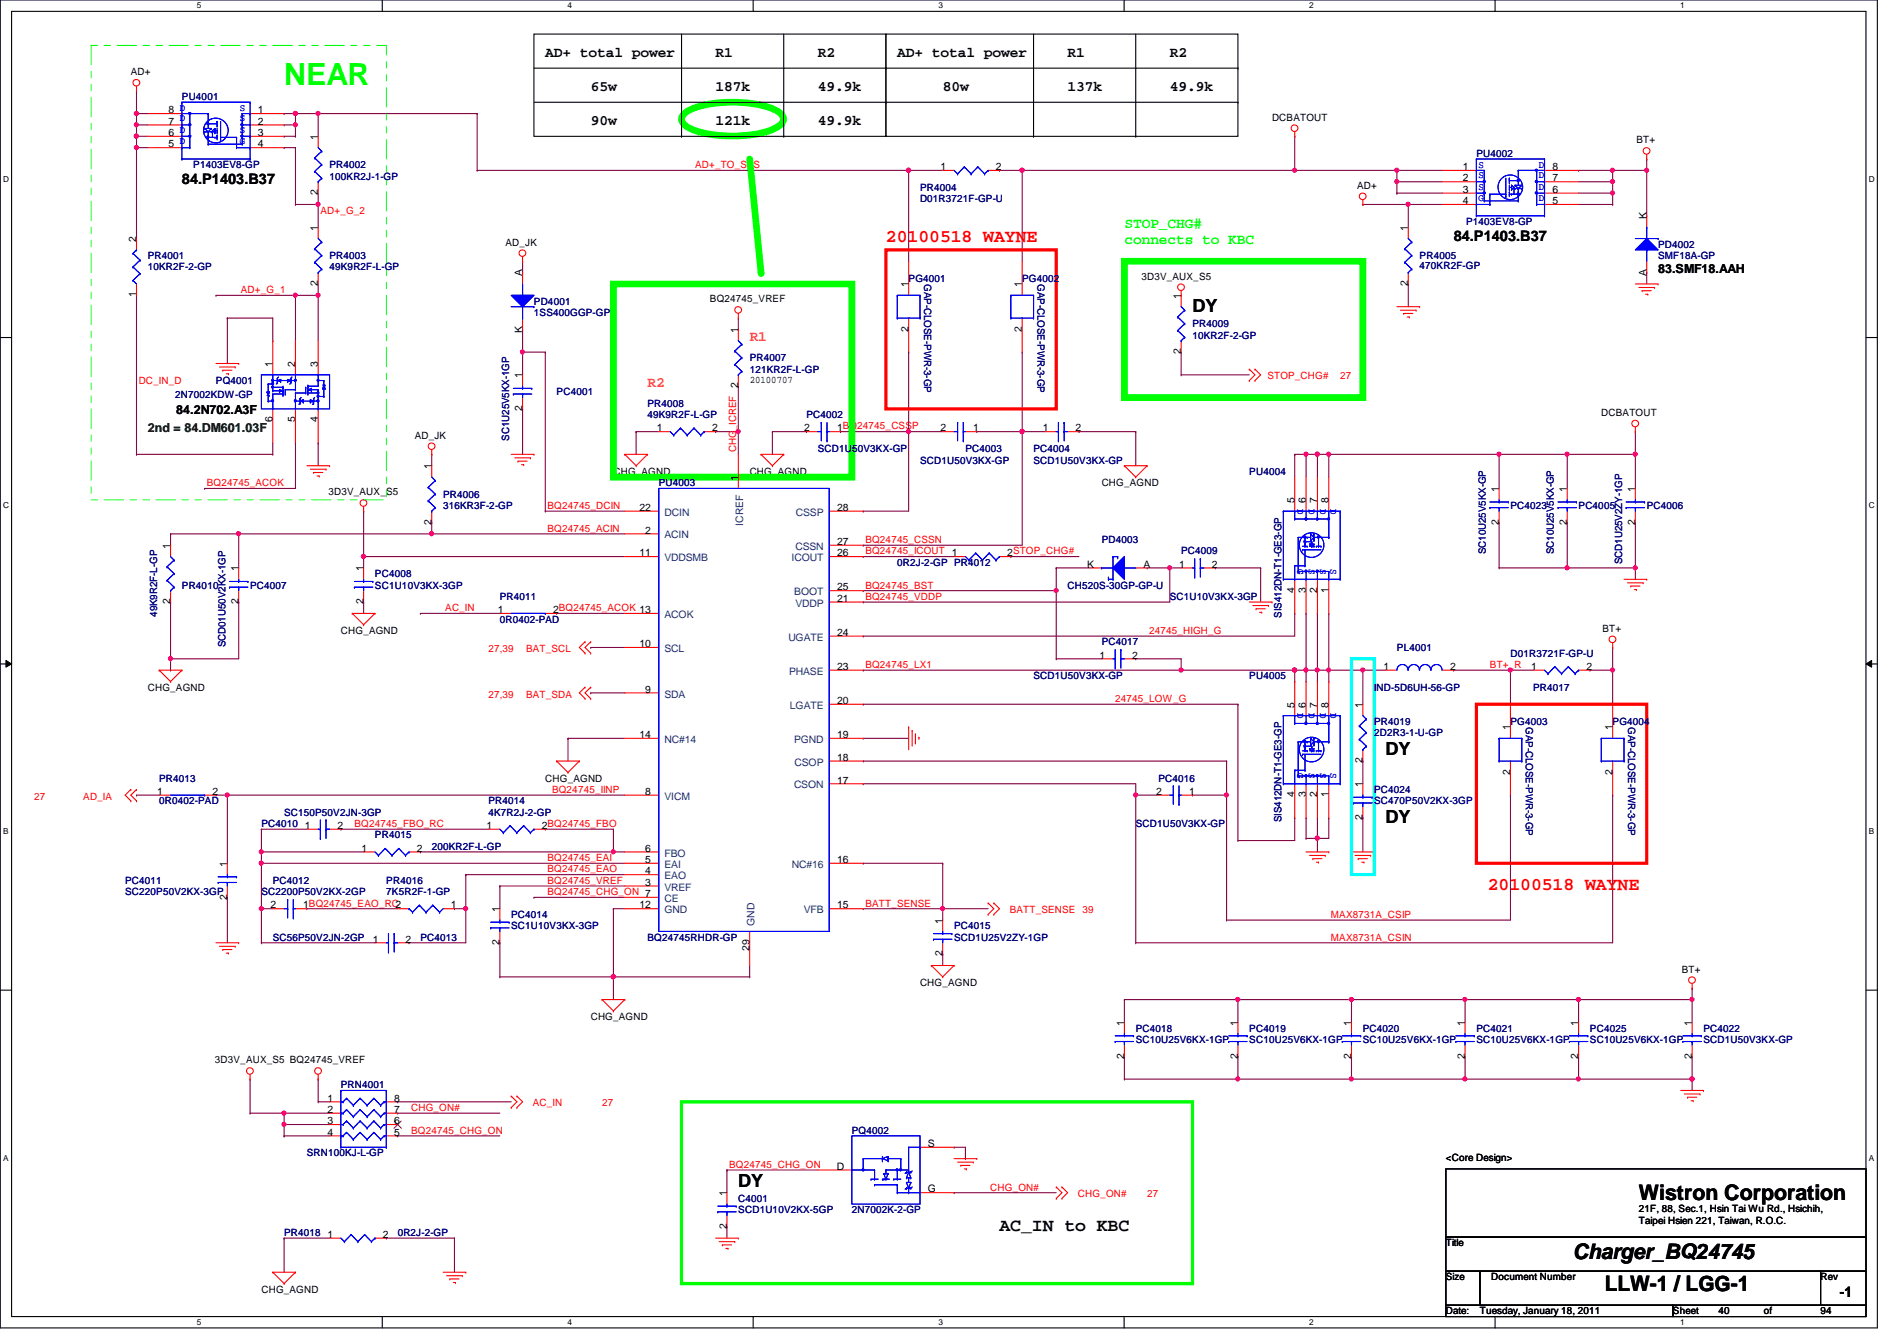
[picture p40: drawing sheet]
<svg xmlns="http://www.w3.org/2000/svg" width="297mm" height="210mm" viewBox="0 0 297 210" stroke-linecap="round" stroke-linejoin="round" font-family="sans-serif">
<defs><g id="words">
<text font-size="4.8" fill="#0f0" x="44.5" y="13.3">NEAR</text>
<g font-size="3.3">
<text x="256.6" y="187.9">Wistron Corporation</text>
<text x="246.3" y="197">Charger_BQ24745</text>
<text x="251.3" y="202.1">LLW-1 / LGG-1</text>
</g>
<g font-size="2.8" fill="#f00">
<text x="138.7" y="37.9">20100518 WAYNE</text>
<text x="233" y="139.3">20100518 WAYNE</text>
</g>
<g font-size="2.8">
<text x="186.7" y="48.9">DY</text>
<text x="217" y="118.2">DY</text>
<text x="217" y="128.9">DY</text>
<text x="115.6" y="185.8">DY</text>
<text x="156.5" y="192.6">AC_IN to KBC</text>
</g>
<g font-size="2.3">
<text x="85.4" y="9">AD+ total power</text>
<text x="112.1" y="9">R1</text>
<text x="128.1" y="9">R2</text>
<text x="140.5" y="9">AD+ total power</text>
<text x="167.2" y="9">R1</text>
<text x="183.2" y="9">R2</text>
<text x="92.5" y="14.3">65w</text>
<text x="112.1" y="14.3">187k</text>
<text x="128.1" y="14.3">49.9k</text>
<text x="147.6" y="14.3">80w</text>
<text x="167.2" y="14.3">137k</text>
<text x="183.2" y="14.3">49.9k</text>
<text x="92.5" y="19.6">90w</text>
<text x="112.1" y="19.6">121k</text>
<text x="128.1" y="19.6">49.9k</text>
<text x="28.5" y="28.8">84.P1403.B37</text>
<text x="227.6" y="37.7">84.P1403.B37</text>
<text x="288.1" y="203">-1</text>
</g>
<g font-size="2.3" fill="#0f0">
<text x="176.1" y="35.6">STOP_CHG#</text>
<text x="176.1" y="38.2">connects to KBC</text>
</g>
<g font-size="2.3" fill="#ff8000">
<text x="117.4" y="53.4">R1</text>
<text x="101.4" y="60.5">R2</text>
</g>
<g font-size="1.9">
<text x="259.6" y="42.7">83.SMF18.AAH</text>
<text x="27.6" y="64.8">84.2N702.A3F</text>
</g>
<text font-size="1.9" fill="#008000" x="23.2" y="67.6">2nd = 84.DM601.03F</text>
<g font-size="1.6">
<text x="20.5" y="11.8">AD+</text>
<text x="26.4" y="17.7">8 D</text>
<text x="40.4" y="17.7">1</text>
<text x="26.4" y="23.1">5</text>
<text x="26.4" y="21.3">6</text>
<text x="26.4" y="19.5">7</text>
<text x="40.4" y="19.5">2</text>
<text x="40.4" y="21.3">3</text>
<text x="40.4" y="23.1">4</text>
<text x="49.8" y="21.9" transform="rotate(-90 49.8 21.9)">1</text>
<text x="199.2" y="18.9">DCBATOUT</text>
<text x="256.2" y="22.4">BT+</text>
<text x="147.3" y="26.6">1</text>
<text x="156" y="26.6">2</text>
<text x="212.5" y="29.5">AD+</text>
<text x="229.1" y="26.6">1</text>
<text x="229.1" y="28.4">2</text>
<text x="243.1" y="28.4">7</text>
<text x="243.1" y="26.6">8</text>
<text x="49.8" y="30.6" transform="rotate(-90 49.8 30.6)">2</text>
<text x="229.1" y="30.2">3</text>
<text x="229.1" y="32">4</text>
<text x="243.1" y="32">5</text>
<text x="243.1" y="30.2">6</text>
<text x="257.8" y="34.3" transform="rotate(-90 257.8 34.3)">K</text>
<text x="21.3" y="37.9" transform="rotate(-90 21.3 37.9)">2</text>
<text x="49.8" y="36.1" transform="rotate(-90 49.8 36.1)">1</text>
<text x="79.2" y="38.4">AD_JK</text>
<text x="220.5" y="36.1" transform="rotate(-90 220.5 36.1)">1</text>
<text x="21.3" y="46.6" transform="rotate(-90 21.3 46.6)">1</text>
<text x="49.8" y="44.8" transform="rotate(-90 49.8 44.8)">2</text>
<text x="81.8" y="43.2" transform="rotate(-90 81.8 43.2)">A</text>
<text x="111.2" y="47.3">BQ24745_VREF</text>
<text x="142.2" y="45" transform="rotate(-90 142.2 45)">1</text>
<text x="160" y="45" transform="rotate(-90 160 45)">1</text>
<text x="178.7" y="43.8">3D3V_AUX_S5</text>
<text x="184.9" y="46.8" transform="rotate(-90 184.9 46.8)">1</text>
<text x="220.5" y="44.8" transform="rotate(-90 220.5 44.8)">2</text>
<text x="257.8" y="43.2" transform="rotate(-90 257.8 43.2)">A</text>
<text x="81.8" y="52.1" transform="rotate(-90 81.8 52.1)">K</text>
<text x="115.6" y="52.1" transform="rotate(-90 115.6 52.1)">1</text>
<text x="142.2" y="51.9" transform="rotate(-90 142.2 51.9)">2</text>
<text x="160" y="51.9" transform="rotate(-90 160 51.9)">2</text>
<text x="42.7" y="57.4" transform="rotate(-90 42.7 57.4)">1</text>
<text x="46.2" y="57.4" transform="rotate(-90 46.2 57.4)">2</text>
<text x="49.8" y="57.4" transform="rotate(-90 49.8 57.4)">3</text>
<text x="81.8" y="59.2" transform="rotate(-90 81.8 59.2)">1</text>
<text x="117.4" y="59.9">20100707</text>
<text x="184.9" y="55.5" transform="rotate(-90 184.9 55.5)">2</text>
<text x="81.8" y="64.3" transform="rotate(-90 81.8 64.3)">2</text>
<text x="115.6" y="60.8" transform="rotate(-90 115.6 60.8)">2</text>
<text x="250.7" y="65.1">DCBATOUT</text>
<text x="42.7" y="66.1" transform="rotate(-90 42.7 66.1)">6</text>
<text x="46.2" y="66.1" transform="rotate(-90 46.2 66.1)">5</text>
<text x="49.8" y="66.1" transform="rotate(-90 49.8 66.1)">4</text>
<text x="64.9" y="68.7">AD_JK</text>
<text x="102.8" y="67.5">1</text>
<text x="111.5" y="67.5">2</text>
<text x="125.9" y="67.5">2</text>
<text x="131.1" y="67.5">1BQ24745_CSSP</text>
<text x="147.3" y="67.5">2</text>
<text x="152.4" y="67.5">1</text>
<text x="163.3" y="67.5">1</text>
<text x="168.4" y="67.5">2</text>
<text x="51.4" y="77.6">3D3V_AUX_S5</text>
<text x="67.6" y="73.4" transform="rotate(-90 67.6 73.4)">1</text>
<text x="96.1" y="74.3">CHG_AGND</text>
<text x="115.6" y="75.2" transform="rotate(-90 115.6 75.2)">1</text>
<text x="117.4" y="74.3">CHG_AGND</text>
<text x="172.5" y="76.1">CHG_AGND</text>
<text x="234.7" y="77" transform="rotate(-90 234.7 77)">1</text>
<text x="245.4" y="77" transform="rotate(-90 245.4 77)">1</text>
<text x="256" y="77" transform="rotate(-90 256 77)">1</text>
<text x="67.6" y="82.1" transform="rotate(-90 67.6 82.1)">2</text>
<text x="100.2" y="80">22</text>
<text x="101" y="83.5">2</text>
<text x="131.1" y="80">28</text>
<text x="202.7" y="78.8" transform="rotate(-90 202.7 78.8)">5</text>
<text x="204.5" y="78.8" transform="rotate(-90 204.5 78.8)">6</text>
<text x="206.2" y="78.8" transform="rotate(-90 206.2 78.8)">7</text>
<text x="208" y="78.8" transform="rotate(-90 208 78.8)">8</text>
<text x="234.7" y="82.1" transform="rotate(-90 234.7 82.1)">2</text>
<text x="245.4" y="82.1" transform="rotate(-90 245.4 82.1)">2</text>
<text x="256" y="82.1" transform="rotate(-90 256 82.1)">2</text>
<text x="26.7" y="85.9" transform="rotate(-90 26.7 85.9)">1</text>
<text x="37.3" y="89.5" transform="rotate(-90 37.3 89.5)">1</text>
<text x="56.9" y="89.5" transform="rotate(-90 56.9 89.5)">1</text>
<text x="100.2" y="87.1">11</text>
<text x="131.1" y="85.3">27</text>
<text x="131.1" y="87.1">26</text>
<text x="157.7" y="87.1">2STOP_CHG#</text>
<text x="170.2" y="88.9">K</text>
<text x="179.1" y="88.9">A</text>
<text x="184.6" y="88.9">1</text>
<text x="189.7" y="88.9">2</text>
<text x="26.7" y="94.6" transform="rotate(-90 26.7 94.6)">2</text>
<text x="37.3" y="94.6" transform="rotate(-90 37.3 94.6)">2</text>
<text x="56.9" y="94.6" transform="rotate(-90 56.9 94.6)">2</text>
<text x="77.9" y="96">1</text>
<text x="86.6" y="96">2BQ24745_ACOK 13</text>
<text x="131.1" y="92.4">25</text>
<text x="131.1" y="94.2">21</text>
<text x="202.7" y="92.8" transform="rotate(-90 202.7 92.8)">4</text>
<text x="204.5" y="92.8" transform="rotate(-90 204.5 92.8)">3</text>
<text x="206.2" y="92.8" transform="rotate(-90 206.2 92.8)">2</text>
<text x="208" y="92.8" transform="rotate(-90 208 92.8)">1</text>
<text x="53.4" y="99.2">CHG_AGND</text>
<text x="100.2" y="101.3">10</text>
<text x="131.1" y="99.5">24</text>
<text x="250.9" y="98.9">BT+</text>
<text x="131.1" y="104.9">23</text>
<text x="172.2" y="103.1">1</text>
<text x="177.3" y="103.1">2</text>
<text x="216.6" y="104.9">1</text>
<text x="227.1" y="104.9">2</text>
<text x="239.7" y="104.9">1</text>
<text x="248.4" y="104.9">2</text>
<text x="23.2" y="108.1">CHG_AGND</text>
<text x="101" y="108.4">9</text>
<text x="131.1" y="110.2">20</text>
<text x="202.7" y="110.8" transform="rotate(-90 202.7 110.8)">5</text>
<text x="204.5" y="110.8" transform="rotate(-90 204.5 110.8)">6</text>
<text x="206.2" y="110.8" transform="rotate(-90 206.2 110.8)">7</text>
<text x="208" y="110.8" transform="rotate(-90 208 110.8)">8</text>
<text x="213.4" y="110.8" transform="rotate(-90 213.4 110.8)">1</text>
<text x="100.2" y="115.5">14</text>
<text x="131.1" y="115.5">19</text>
<text x="131.1" y="119.1">18</text>
<text x="213.4" y="119.5" transform="rotate(-90 213.4 119.5)">2</text>
<text x="236.5" y="114.3" transform="rotate(-90 236.5 114.3)">1</text>
<text x="252.5" y="114.3" transform="rotate(-90 252.5 114.3)">1</text>
<text x="24.6" y="124.4">1</text>
<text x="33.3" y="124.4">2</text>
<text x="85.4" y="122.3">CHG_AGND</text>
<text x="101" y="124.4">8</text>
<text x="131.1" y="122.6">17</text>
<text x="181.1" y="124.4">2</text>
<text x="186.2" y="124.4">1</text>
<text x="202.7" y="124.8" transform="rotate(-90 202.7 124.8)">4</text>
<text x="204.5" y="124.8" transform="rotate(-90 204.5 124.8)">3</text>
<text x="206.2" y="124.8" transform="rotate(-90 206.2 124.8)">2</text>
<text x="208" y="124.8" transform="rotate(-90 208 124.8)">1</text>
<text x="213.4" y="123.2" transform="rotate(-90 213.4 123.2)">1</text>
<text x="236.5" y="121.2" transform="rotate(-90 236.5 121.2)">2</text>
<text x="252.5" y="121.2" transform="rotate(-90 252.5 121.2)">2</text>
<text x="47.7" y="129.8">1</text>
<text x="52.8" y="129.8">2</text>
<text x="76.2" y="129.8">1</text>
<text x="84.8" y="129.8">2BQ24745_FBO</text>
<text x="213.4" y="128.4" transform="rotate(-90 213.4 128.4)">2</text>
<text x="35.6" y="135.7" transform="rotate(-90 35.6 135.7)">1</text>
<text x="56.6" y="133.3">1</text>
<text x="65.3" y="133.3">2</text>
<text x="101" y="133.3">6</text>
<text x="101" y="135.1">5</text>
<text x="101" y="136.9">4</text>
<text x="131.1" y="135.1">16</text>
<text x="35.6" y="140.8" transform="rotate(-90 35.6 140.8)">2</text>
<text x="42.4" y="142.2">2</text>
<text x="47.5" y="142.2">1BQ24745_EAO_RC2</text>
<text x="70.6" y="142.2">1</text>
<text x="78.2" y="142.8" transform="rotate(-90 78.2 142.8)">1</text>
<text x="100.2" y="142.2">12</text>
<text x="101" y="138.6">3</text>
<text x="131.1" y="142.2">15</text>
<text x="58.4" y="147.5">1</text>
<text x="63.5" y="147.5">2</text>
<text x="78.2" y="147.9" transform="rotate(-90 78.2 147.9)">2</text>
<text x="117.3" y="148.8" transform="rotate(-90 117.3 148.8)">29</text>
<text x="147.6" y="149.7" transform="rotate(-90 147.6 149.7)">2</text>
<text x="147.6" y="144.6" transform="rotate(-90 147.6 144.6)">1</text>
<text x="144.1" y="154.3">CHG_AGND</text>
<text x="263.4" y="152.2">BT+</text>
<text x="92.5" y="159.7">CHG_AGND</text>
<text x="176" y="160.6" transform="rotate(-90 176 160.6)">1</text>
<text x="193.8" y="160.6" transform="rotate(-90 193.8 160.6)">1</text>
<text x="211.6" y="160.6" transform="rotate(-90 211.6 160.6)">1</text>
<text x="229.4" y="160.6" transform="rotate(-90 229.4 160.6)">1</text>
<text x="247.1" y="160.6" transform="rotate(-90 247.1 160.6)">1</text>
<text x="264.9" y="160.6" transform="rotate(-90 264.9 160.6)">1</text>
<text x="33.7" y="166.5">3D3V_AUX_S5 BQ24745_VREF</text>
<text x="176" y="165.7" transform="rotate(-90 176 165.7)">2</text>
<text x="193.8" y="165.7" transform="rotate(-90 193.8 165.7)">2</text>
<text x="211.6" y="165.7" transform="rotate(-90 211.6 165.7)">2</text>
<text x="229.4" y="165.7" transform="rotate(-90 229.4 165.7)">2</text>
<text x="247.1" y="165.7" transform="rotate(-90 247.1 165.7)">2</text>
<text x="264.9" y="165.7" transform="rotate(-90 264.9 165.7)">2</text>
<text x="51.3" y="172.4">1</text>
<text x="61.7" y="172.4">8</text>
<text x="51.3" y="174.2">2</text>
<text x="51.3" y="176">3</text>
<text x="51.3" y="177.8">4</text>
<text x="61.7" y="177.8">5</text>
<text x="61.7" y="176">6</text>
<text x="61.7" y="174.2">7</text>
<text x="145.3" y="179.5">S</text>
<text x="131" y="183.1">D</text>
<text x="226.4" y="181.7">&lt;Core Design&gt;</text>
<text x="113.8" y="187.2" transform="rotate(-90 113.8 187.2)">1</text>
<text x="145.3" y="186.6">G</text>
<text x="256.6" y="189.7">21F, 88, Sec.1, Hsin Tai Wu Rd., Hsichih,</text>
<text x="256.6" y="191.6">Taipei Hsien 221, Taiwan, R.O.C.</text>
<text x="51.3" y="193.8">1</text>
<text x="59.9" y="193.8">2</text>
<text x="113.8" y="192.4" transform="rotate(-90 113.8 192.4)">2</text>
<text x="226.4" y="195.1">Title</text>
<text x="40.9" y="202.4">CHG_AGND</text>
<text x="226.4" y="200.4">Size</text>
<text x="233.5" y="200.4">Document Number</text>
<text x="285.1" y="200.4">Rev</text>
<text x="226.4" y="205.7">Date:</text>
<text x="231.7" y="205.7">Tuesday, January 18, 2011</text>
<text x="262" y="205.7">Sheet</text>
<text x="269.1" y="205.7">40</text>
<text x="276.2" y="205.7">of</text>
<text x="285.1" y="205.7">94</text>
</g>
<g font-size="1.6" fill="#00f">
<text x="28.1" y="17.4">D</text>
<text x="37.5" y="17.4">S</text>
<text x="28.1" y="22.6">D</text>
<text x="28.1" y="20.8">D</text>
<text x="28.1" y="19">D</text>
<text x="37.5" y="19">S</text>
<text x="37.5" y="20.8">S</text>
<text x="37.5" y="22.6">G</text>
<text x="231.5" y="26.3">S</text>
<text x="231.5" y="27.9">S</text>
<text x="231.5" y="29.7">S</text>
<text x="241" y="29.7">D</text>
<text x="241" y="27.9">D</text>
<text x="241" y="26.3">D</text>
<text x="231.5" y="31.5">G</text>
<text x="241" y="31.5">D</text>
<text x="203.2" y="79.7" transform="rotate(90 203.2 79.7)">D</text>
<text x="204.9" y="79.7" transform="rotate(90 204.9 79.7)">D</text>
<text x="206.7" y="79.7" transform="rotate(90 206.7 79.7)">D</text>
<text x="208.3" y="79.7" transform="rotate(90 208.3 79.7)">D</text>
<text x="203.2" y="89.1" transform="rotate(90 203.2 89.1)">G</text>
<text x="204.9" y="89.1" transform="rotate(90 204.9 89.1)">S</text>
<text x="206.7" y="89.1" transform="rotate(90 206.7 89.1)">S</text>
<text x="208.3" y="89.1" transform="rotate(90 208.3 89.1)">S</text>
<text x="203.2" y="111.7" transform="rotate(90 203.2 111.7)">D</text>
<text x="204.9" y="111.7" transform="rotate(90 204.9 111.7)">D</text>
<text x="206.7" y="111.7" transform="rotate(90 206.7 111.7)">D</text>
<text x="208.3" y="111.7" transform="rotate(90 208.3 111.7)">D</text>
<text x="203.2" y="121.1" transform="rotate(90 203.2 121.1)">G</text>
<text x="204.9" y="121.1" transform="rotate(90 204.9 121.1)">S</text>
<text x="206.7" y="121.1" transform="rotate(90 206.7 121.1)">S</text>
<text x="208.3" y="121.1" transform="rotate(90 208.3 121.1)">S</text>
</g>
<g font-size="1.6" fill="#000080">
<text x="28.5" y="15.7">PU4001</text>
<text x="30.3" y="26.3">P1403EV8-GP</text>
<text x="51.6" y="26.3">PR4002</text>
<text x="51.6" y="28.1">100KR2J-1-GP</text>
<text x="144.1" y="29.9">PR4004</text>
<text x="231.2" y="24.6">PU4002</text>
<text x="144.1" y="31.7">D01R3721F-GP-U</text>
<text x="229.6" y="35.2">P1403EV8-GP</text>
<text x="23.2" y="40.6">PR4001</text>
<text x="51.6" y="40.6">PR4003</text>
<text x="222.3" y="40.6">PR4005</text>
<text x="259.6" y="38.8">PD4002</text>
<text x="259.6" y="40.6">SMF18A-GP</text>
<text x="23.2" y="42.3">10KR2F-2-GP</text>
<text x="51.6" y="42.3">49K9R2F-L-GP</text>
<text x="83.6" y="47.7">PD4001</text>
<text x="142.3" y="44.1">PG4001</text>
<text x="144.7" y="44.4" transform="rotate(90 144.7 44.4)">GAP-CLOSE-PWR-3-GP</text>
<text x="160.1" y="44.1">PG4002</text>
<text x="162.5" y="44.4" transform="rotate(90 162.5 44.4)">GAP-CLOSE-PWR-3-GP</text>
<text x="222.3" y="42.2">470KR2F-GP</text>
<text x="83.6" y="49.4">1SS400GGP-GP</text>
<text x="186.7" y="51.2">PR4009</text>
<text x="186.7" y="53">10KR2F-2-GP</text>
<text x="117.4" y="56.6">PR4007</text>
<text x="117.4" y="58.3">121KR2F-L-GP</text>
<text x="27.4" y="62.2">2N7002KDW-GP</text>
<text x="33.8" y="60.1">PQ4001</text>
<text x="87.2" y="61.9">PC4001</text>
<text x="101.4" y="63.7">PR4008</text>
<text x="101.4" y="65.4">49K9R2F-L-GP</text>
<text x="126.3" y="65.4">PC4002</text>
<text x="79.8" y="69" transform="rotate(-90 79.8 69)">SC1U25V5KX-1GP</text>
<text x="128.1" y="70.8">SCD1U50V3KX-GP</text>
<text x="151.2" y="70.8">PC4003</text>
<text x="161.8" y="70.8">PC4004</text>
<text x="69.4" y="77.9">PR4006</text>
<text x="103.2" y="76.1">PU4003</text>
<text x="144.1" y="72.6">SCD1U50V3KX-GP</text>
<text x="161.8" y="72.6">SCD1U50V3KX-GP</text>
<text x="195.6" y="74.3">PU4004</text>
<text x="69.4" y="79.7">316KR3F-2-GP</text>
<text x="236.5" y="79.7">PC4023</text>
<text x="247.2" y="79.7">PC4005</text>
<text x="257.8" y="79.7">PC4006</text>
<text x="140.5" y="88.6">0R2J-2-GP PR4012</text>
<text x="172.5" y="85">PD4003</text>
<text x="185" y="86.8">PC4009</text>
<text x="232.7" y="86.8" transform="rotate(-90 232.7 86.8)">SC10U25V5KX-GP</text>
<text x="243.3" y="86.8" transform="rotate(-90 243.3 86.8)">SC10U25V5KX-GP</text>
<text x="254" y="88.3" transform="rotate(-90 254 88.3)">SCD1U25V2ZY-1GP</text>
<text x="28.5" y="92.1">PR4010</text>
<text x="39.2" y="92.1">PC4007</text>
<text x="58.7" y="90.3">PC4008</text>
<text x="58.7" y="92.1">SC1U10V3KX-3GP</text>
<text x="78.3" y="93.9">PR4011</text>
<text x="167.2" y="92.1">CH520S-30GP-GP-U</text>
<text x="183.2" y="93.9">SC1U10V3KX-3GP</text>
<text x="24.6" y="96.6" transform="rotate(-90 24.6 96.6)">49K9R2F-L-GP</text>
<text x="35.3" y="101.3" transform="rotate(-90 35.3 101.3)">SCD01U50V2KX-1GP</text>
<text x="78.3" y="97.5">0R0402-PAD</text>
<text x="172.5" y="101">PC4017</text>
<text x="200.7" y="96.7" transform="rotate(-90 200.7 96.7)">SIS412DN-T1-GE3-GP</text>
<text x="218.7" y="101.9">PL4001</text>
<text x="161.8" y="106.3">SCD1U50V3KX-GP</text>
<text x="195.6" y="106.3">PU4005</text>
<text x="236.5" y="102.8">D01R3721F-GP-U</text>
<text x="215.2" y="108.1">IND-5D6UH-56-GP</text>
<text x="215.2" y="113.5">PR4019</text>
<text x="236.5" y="113.5">PG4003</text>
<text x="238.9" y="113.8" transform="rotate(90 238.9 113.8)">GAP-CLOSE-PWR-3-GP</text>
<text x="240.1" y="108.1">PR4017</text>
<text x="252.5" y="113.5">PG4004</text>
<text x="254.9" y="113.8" transform="rotate(90 254.9 113.8)">GAP-CLOSE-PWR-3-GP</text>
<text x="215.2" y="115.2">2D2R3-1-U-GP</text>
<text x="24.9" y="122.3">PR4013</text>
<text x="24.9" y="125.9">0R0402-PAD</text>
<text x="76.5" y="125.9">PR4014</text>
<text x="181.4" y="122.3">PC4016</text>
<text x="215.2" y="124.1">PC4024</text>
<text x="215.2" y="125.9">SC470P50V2KX-3GP</text>
<text x="40.9" y="129.5">PC4010</text>
<text x="44.5" y="127.7">SC150P50V2JN-3GP</text>
<text x="58.7" y="131.2">PR4015</text>
<text x="76.5" y="127.7">4K7R2J-2-GP</text>
<text x="177.8" y="129.5">SCD1U50V3KX-GP</text>
<text x="200.7" y="128.7" transform="rotate(-90 200.7 128.7)">SIS412DN-T1-GE3-GP</text>
<text x="67.6" y="133">200KR2F-L-GP</text>
<text x="19.6" y="138.3">PC4011</text>
<text x="19.6" y="140.1">SC220P50V2KX-3GP</text>
<text x="40.9" y="140.1">SC2200P50V2KX-2GP</text>
<text x="42.7" y="138.3">PC4012</text>
<text x="60.5" y="138.3">PR4016</text>
<text x="60.5" y="140.1">7K5R2F-1-GP</text>
<text x="80" y="143.7">PC4014</text>
<text x="42.7" y="147.2">SC56P50V2JN-2GP</text>
<text x="65.8" y="147.2">PC4013</text>
<text x="80" y="145.5">SC1U10V3KX-3GP</text>
<text x="101.4" y="147.2">BQ24745RHDR-GP</text>
<text x="149.4" y="145.5">PC4015</text>
<text x="149.4" y="147.2">SCD1U25V2ZY-1GP</text>
<text x="177.8" y="161.5">PC4018</text>
<text x="195.6" y="161.5">PC4019</text>
<text x="213.4" y="161.5">PC4020</text>
<text x="231.2" y="161.5">PC4021</text>
<text x="249" y="161.5">PC4025</text>
<text x="266.7" y="161.5">PC4022</text>
<text x="177.8" y="163.2">SC10U25V6KX-1GP</text>
<text x="195.6" y="163.2">SC10U25V6KX-1GP</text>
<text x="213.4" y="163.2">SC10U25V6KX-1GP</text>
<text x="231.2" y="163.2">SC10U25V6KX-1GP</text>
<text x="249" y="163.2">SC10U25V6KX-1GP</text>
<text x="266.7" y="163.2">SCD1U50V3KX-GP</text>
<text x="53.4" y="170.3">PRN4001</text>
<text x="133.4" y="177.5">PQ4002</text>
<text x="48" y="181">SRN100KJ-L-GP</text>
<text x="115.6" y="188.1">C4001</text>
<text x="115.6" y="189.9">SCD1U10V2KX-5GP</text>
<text x="133.4" y="189.9">2N7002K-2-GP</text>
<text x="44.5" y="193.5">PR4018</text>
<text x="62.3" y="193.5">0R2J-2-GP</text>
</g>
<g font-size="1.6" fill="#f00">
<text x="108.8" y="26.3">AD+_TO_SYS</text>
<text x="50.2" y="33.4">AD+_G_2</text>
<text x="37.7" y="45.9">AD+_G_1</text>
<text x="198.5" y="59.4">STOP_CHG#</text>
<text x="209.8" y="59.4">27</text>
<text x="21.7" y="60.1">DC_IN_D</text>
<text x="115.3" y="70.8" transform="rotate(-90 115.3 70.8)">CHG_ICREF</text>
<text x="32.4" y="76.1">BQ24745_ACOK</text>
<text x="85.7" y="79.7">BQ24745_DCIN</text>
<text x="85.7" y="83.2">BQ24745_ACIN</text>
<text x="135.5" y="86.8">BQ24745_ICOUT 1</text>
<text x="135.5" y="85">BQ24745_CSSN</text>
<text x="69.7" y="95.7">AC_IN</text>
<text x="135.5" y="92.1">BQ24745_BST</text>
<text x="135.5" y="93.9">BQ24745_VDDP</text>
<text x="180" y="99.2">24745_HIGH_G</text>
<text x="76.5" y="102.1">27,39</text>
<text x="82.4" y="102.1">BAT_SCL</text>
<text x="135.5" y="104.6">BQ24745_LX1</text>
<text x="233.3" y="104.6">BT+_R</text>
<text x="76.5" y="109.2">27,39</text>
<text x="82.4" y="109.2">BAT_SDA</text>
<text x="174.6" y="109.9">24745_LOW_G</text>
<text x="5.4" y="125.2">27</text>
<text x="13" y="125.2">AD_IA</text>
<text x="86.4" y="124.1">BQ24745_IINP</text>
<text x="55.5" y="129.5">BQ24745_FBO_RC</text>
<text x="85.7" y="136.6">BQ24745_EAO</text>
<text x="85.7" y="134.8">BQ24745_EAI</text>
<text x="85.7" y="138.3">BQ24745_VREF</text>
<text x="85.7" y="140.1">BQ24745_CHG_ON 7</text>
<text x="135.5" y="141.9">BATT_SENSE</text>
<text x="158.1" y="143">BATT_SENSE 39</text>
<text x="208.4" y="143.7">MAX8731A_CSIP</text>
<text x="208.4" y="147.2">MAX8731A_CSIN</text>
<text x="64.4" y="173.9">CHG_ON#</text>
<text x="83.4" y="173.2">AC_IN</text>
<text x="94.3" y="173.2">27</text>
<text x="64.4" y="177.5">BQ24745_CHG_ON</text>
<text x="114.2" y="182.8">BQ24745_CHG_ON</text>
<text x="155.1" y="186.4">CHG_ON#</text>
<text x="168.8" y="187.4">CHG_ON#</text>
<text x="179.6" y="187.4">27</text>
</g>
<g font-size="1.6" fill="#004080">
<text x="104.1" y="80.7">DCIN</text>
<text x="116.4" y="82.3" transform="rotate(-90 116.4 82.3)">ICREF</text>
<text x="124.6" y="80.7">CSSP</text>
<text x="104.1" y="87.8">VDDSMB</text>
<text x="104.1" y="84.3">ACIN</text>
<text x="123.9" y="87.8">ICOUT</text>
<text x="124.5" y="86.1">CSSN</text>
<text x="124.4" y="93.2">BOOT</text>
<text x="124.5" y="95">VDDP</text>
<text x="104.1" y="96.7">ACOK</text>
<text x="123.4" y="100.3">UGATE</text>
<text x="104.1" y="102.1">SCL</text>
<text x="123.6" y="105.6">PHASE</text>
<text x="104.1" y="109.2">SDA</text>
<text x="123.7" y="111">LGATE</text>
<text x="104.1" y="116.3">NC#14</text>
<text x="124.3" y="116.3">PGND</text>
<text x="124.4" y="119.8">CSOP</text>
<text x="104.1" y="125.2">VICM</text>
<text x="124.3" y="123.4">CSON</text>
<text x="104.1" y="134.1">FBO</text>
<text x="104.1" y="135.8">EAI</text>
<text x="104.1" y="137.6">EAO</text>
<text x="124" y="135.8">NC#16</text>
<text x="104.1" y="141.2">CE</text>
<text x="104.1" y="143">GND</text>
<text x="104.1" y="139.4">VREF</text>
<text x="125.9" y="143">VFB</text>
<text x="118.1" y="144.9" transform="rotate(-90 118.1 144.9)">GND</text>
</g>
<g font-size="1.3">
<text x="30.8" y="1.3">5</text>
<text x="88.9" y="1.3">4</text>
<text x="146.9" y="1.3">3</text>
<text x="205" y="1.3">2</text>
<text x="263.1" y="1.3">1</text>
<text x=".5" y="28.4">D</text>
<text x="292.6" y="28.4">D</text>
<text x=".5" y="79.5">C</text>
<text x="292.6" y="79.5">C</text>
<text x=".5" y="130.6">B</text>
<text x="292.6" y="130.6">B</text>
<text x=".5" y="181.7">A</text>
<text x="292.6" y="181.7">A</text>
<text x="30.8" y="207.4">5</text>
<text x="88.9" y="207.4">4</text>
<text x="146.9" y="207.4">3</text>
<text x="205" y="207.4">2</text>
<text x="263.1" y="207.4">1</text>
</g>
</g></defs>
<path d="M0 0h294v207.9h-294zM1.8 1.8h290.4v204.3h-290.4z" fill="none" stroke="#000" stroke-width=".17"/>
<g fill="#fff">
<path d="M30.8 .2h.7v1.4h-.7z"/>
<path d="M30.8 206.2h.7v1.4h-.7z"/>
</g>
<path d="M59.9 0v1.8M59.9 206.1v1.8" fill="none" stroke="#000" stroke-width=".17"/>
<g fill="#fff">
<path d="M88.9 .2h.6v1.4h-.6z"/>
<path d="M88.9 206.2h.6v1.4h-.6z"/>
</g>
<path d="M117.9 0v1.8M117.9 206.1v1.8" fill="none" stroke="#000" stroke-width=".17"/>
<g fill="#fff">
<path d="M146.9 .2h.7v1.4h-.7z"/>
<path d="M146.9 206.2h.7v1.4h-.7z"/>
</g>
<path d="M176 0v1.8M176 206.1v1.8" fill="none" stroke="#000" stroke-width=".17"/>
<g fill="#fff">
<path d="M205 .2h.7v1.4h-.7z"/>
<path d="M205 206.2h.7v1.4h-.7z"/>
</g>
<path d="M234.1 0v1.8M234.1 206.1v1.8" fill="none" stroke="#000" stroke-width=".17"/>
<g fill="#fff">
<path d="M263.1 .2h.7v1.4h-.7z"/>
<path d="M263.1 206.2h.7v1.4h-.7z"/>
<path d="M.5 27.3h.9v1.4h-.9z"/>
<path d="M292.6 27.3h.9v1.4h-.9z"/>
<path d="M.5 78.4h.9v1.4h-.9z"/>
<path d="M292.6 78.4h.9v1.4h-.9z"/>
</g>
<path d="M0 52.8h1.8M292.2 52.8h1.8" fill="none" stroke="#000" stroke-width=".17"/>
<g fill="#fff">
<path d="M.5 129.5h.8v1.4h-.8z"/>
<path d="M292.6 129.5h.9v1.4h-.9z"/>
</g>
<path d="M0 103.9h1.8M292.2 103.9h1.8" fill="none" stroke="#000" stroke-width=".17"/>
<path d="M.9 103.4l.9 .5-.9 .5zM292.2 103.9l.9-.5v1z" fill="#000"/>
<path d="M.9 103.4l.9 .5-.9 .5zM292.2 103.9l.9-.5v1z" fill="none" stroke="#000" stroke-width=".16"/>
<g fill="#fff">
<path d="M.5 180.5h.8v1.4h-.8z"/>
<path d="M292.6 180.5h.9v1.4h-.9z"/>
</g>
<path d="M0 155h1.8M292.2 155h1.8" fill="none" stroke="#000" stroke-width=".17"/>
<path d="M115.6 51.6h.1M115.6 49.8v1.8M257.8 42.7h.1M257.8 42.7v1.7M99.6 67.6h.1M99.6 67.6h3.6M99.6 67.6v3.5M112.1 67.6h.1M112.1 67.6h3.5M115.6 60.5h.1M115.6 67.6h.1M115.6 60.5v10.6" fill="none" stroke="#800040" stroke-width=".17"/>
<circle cx="115.6" cy="67.5" r=".32" fill="#f0f"/>
<circle cx="115.6" cy="67.5" r=".32" fill="none" stroke="#f0f" stroke-width=".17"/>
<g fill="none" stroke="#800040" stroke-width=".17">
<path d="M218.7 30.2h.1M218.7 30.2h7.1M81.8 42.7h.1M81.8 40.9v1.8M185 55.1h.1M185 58.7h.1M185 55.1v3.6M185 58.7h10.6M135.2 87.1h.1M135.2 87.1h14.2M158.3 87.1h.1M158.3 87.1h10.6"/>
<path d="M165.4 88.9h.1M165.4 88.9v3.6M185 104.9h.1M185 104.9h17.7M135.2 135.1h.1M135.2 135.1h12.4M147.6 142.2h.1M147.6 142.2v1.8M44.5 176h.1M44.5 174.2v1.8M62.3 174.2h.1M62.3 172.5h.1"/>
<path d="M62.3 174.2h16M62.3 172.5h17.7"/>
</g>
<circle cx="202.7" cy="104.9" r=".32" fill="#f0f"/>
<circle cx="202.7" cy="104.9" r=".32" fill="none" stroke="#f0f" stroke-width=".17"/>
<circle cx="184.9" cy="104.9" r=".32" fill="#f0f"/>
<circle cx="184.9" cy="104.9" r=".32" fill="none" stroke="#f0f" stroke-width=".17"/>
<path d="M202.7 104.9h.1M202.7 104.9h1.8" fill="none" stroke="#800040" stroke-width=".17"/>
<circle cx="202.7" cy="104.9" r=".32" fill="#f0f"/>
<circle cx="202.7" cy="104.9" r=".32" fill="none" stroke="#f0f" stroke-width=".17"/>
<path d="M56.9 87.1h.1M56.9 87.1v1.8M204.5 106.7h.1M204.5 104.9v1.8" fill="none" stroke="#800040" stroke-width=".17"/>
<circle cx="56.9" cy="87.1" r=".32" fill="#f0f"/>
<circle cx="56.9" cy="87.1" r=".32" fill="none" stroke="#f0f" stroke-width=".17"/>
<path d="M168.9 67.6h.1M168.9 67.6h8.9M177.8 67.6h.1M177.8 67.6v5.3M56.9 94.2h.1M56.9 94.2v1.8M135.2 92.5h.1M135.2 92.5h30.2M44.5 177.8h.1M44.5 176v1.8" fill="none" stroke="#800040" stroke-width=".17"/>
<circle cx="165.4" cy="92.4" r=".32" fill="#f0f"/>
<circle cx="165.4" cy="92.4" r=".32" fill="none" stroke="#f0f" stroke-width=".17"/>
<path d="M256.1 71.1h.1M256.1 71.1v5.4M206.3 131.2h.1M206.3 131.2v2.1" fill="none" stroke="#800040" stroke-width=".17"/>
<circle cx="206.3" cy="131.2" r=".33" fill="#f0f"/>
<circle cx="206.3" cy="131.2" r=".33" fill="none" stroke="#f0f" stroke-width=".17"/>
<path d="M26.7 104.9h.1M26.7 103.1v1.8M96.1 142.2h.1M96.1 142.2v10.7" fill="none" stroke="#800040" stroke-width=".17"/>
<circle cx="96" cy="152.9" r=".32" fill="#f0f"/>
<circle cx="96" cy="152.9" r=".32" fill="none" stroke="#f0f" stroke-width=".17"/>
<path d="M177.8 124.5h.1M177.8 124.5v23.1" fill="none" stroke="#800040" stroke-width=".17"/>
<circle cx="177.8" cy="124.4" r=".32" fill="#f0f"/>
<circle cx="177.8" cy="124.4" r=".32" fill="none" stroke="#f0f" stroke-width=".17"/>
<g fill="none" stroke="#800040" stroke-width=".17">
<path d="M131.6 67.6h.1M131.6 67.6h10.7M202.7 71.1h.1M202.7 71.1h1.8M202.7 71.1v3.6M256.1 67.6h.1M256.1 67.6v3.5M135.2 99.6h.1M135.2 94.2h.1M135.2 85.3h.1M135.2 99.6h67.5M135.2 94.2h48"/>
<path d="M135.2 85.3h24.9M208.1 96h.1M208.1 96v8.9h-1.8M88.9 115.6h.1M88.9 115.6v3.5M206.3 104.9h.1M35.6 124.5h.1M35.6 124.5v10.6M206.3 128h.1M206.3 128v3.2M48 142.2h.1M48 142.2h14.3"/>
<path d="M44.5 193.8h.1M44.5 193.8h7.1M60.5 193.8h.1M60.5 193.8h10.7M71.2 193.8h.1M71.2 193.8v5.3"/>
</g>
<circle cx="206.3" cy="104.9" r=".32" fill="#f0f"/>
<circle cx="206.3" cy="104.9" r=".32" fill="none" stroke="#f0f" stroke-width=".17"/>
<path d="M65.8 133.3h.1M65.8 133.3h30.3" fill="none" stroke="#800040" stroke-width=".17"/>
<circle cx="96" cy="133.3" r=".32" fill="#f0f"/>
<circle cx="96" cy="133.3" r=".32" fill="none" stroke="#f0f" stroke-width=".17"/>
<path d="M220.5 32h.1M220.5 32v3.6" fill="none" stroke="#800040" stroke-width=".17"/>
<circle cx="220.5" cy="32" r=".32" fill="#f0f"/>
<circle cx="220.5" cy="32" r=".32" fill="none" stroke="#f0f" stroke-width=".17"/>
<path d="M160.1 26.7h.1M160.1 26.7h42.6M53.4 129.8h.1M53.4 129.8h23.1" fill="none" stroke="#800040" stroke-width=".17"/>
<circle cx="202.7" cy="26.6" r=".32" fill="#f0f"/>
<circle cx="202.7" cy="26.6" r=".32" fill="none" stroke="#f0f" stroke-width=".17"/>
<circle cx="160" cy="26.6" r=".32" fill="#f0f"/>
<circle cx="160" cy="26.6" r=".32" fill="none" stroke="#f0f" stroke-width=".17"/>
<path d="M204.5 71.1h.1M204.5 71.1h1.8M85.4 129.8h.1M85.4 129.8h10.7M96.1 129.8h.1M96.1 129.8v3.5" fill="none" stroke="#800040" stroke-width=".17"/>
<circle cx="206.3" cy="71.1" r=".32" fill="#f0f"/>
<circle cx="206.3" cy="71.1" r=".32" fill="none" stroke="#f0f" stroke-width=".17"/>
<path d="M46.3 69.3h.1M46.3 69.3v7.2M206.3 96h.1M206.3 96v8.9M40.9 135.1h.1M40.9 133.3h.1M40.9 133.3v1.8M40.9 133.3h16M44.5 193.8h.1M44.5 193.8v5.3" fill="none" stroke="#800040" stroke-width=".17"/>
<circle cx="40.9" cy="133.3" r=".32" fill="#f0f"/>
<circle cx="40.9" cy="133.3" r=".32" fill="none" stroke="#f0f" stroke-width=".17"/>
<g fill="none" stroke="#800040" stroke-width=".17">
<path d="M220.5 32h.1M220.5 32h5.3M35.6 49.8h.1M35.6 49.8v7.1M206.3 71.1h.1M206.3 71.1v3.6M40.9 129.8h.1M40.9 129.8h7.1M40.9 129.8v3.5M192.1 124.5h.1M192.1 124.5v19.5M236.5 124.5h.1"/>
<path d="M236.5 124.5v19.5M96.1 142.2h.1M96.1 142.2h1.7"/>
</g>
<circle cx="192" cy="124.4" r=".32" fill="#f0f"/>
<circle cx="192" cy="124.4" r=".32" fill="none" stroke="#f0f" stroke-width=".17"/>
<path d="M49.8 32h.1M49.8 32v3.6M220.5 44.4h.1M220.5 44.4v3.6M21.4 71.1h.1M21.4 71.1h21.3M96.1 152.9h.1M96.1 152.9h21.3M117.4 152.9h.1M117.4 151.1v1.8M192.1 144h.1M192.1 144h44.4" fill="none" stroke="#800040" stroke-width=".17"/>
<circle cx="49.8" cy="32" r=".32" fill="#f0f"/>
<circle cx="49.8" cy="32" r=".32" fill="none" stroke="#f0f" stroke-width=".17"/>
<g fill="none" stroke="#800040" stroke-width=".17">
<path d="M21.4 23.1h.1M21.4 23.1h1.8M21.4 23.1v14.2M213.4 32h.1M213.4 32h7.1M49.8 46.2h.1M49.8 46.2v7.1M142.3 67.6h.1M142.3 67.6h5.3M202.7 96h.1M202.7 96v3.6M135.2 119.1h.1"/>
<path d="M135.2 104.9h.1M135.2 119.1h56.9M135.2 104.9h49.8M177.8 103.1h.1M177.8 103.1h7.2v1.8M185 104.9h.1"/>
</g>
<circle cx="49.8" cy="46.2" r=".32" fill="#f0f"/>
<circle cx="49.8" cy="46.2" r=".32" fill="none" stroke="#f0f" stroke-width=".17"/>
<path d="M74.7 26.7h.1M74.7 26.7h67.6M202.7 26.7h.1M202.7 26.7h16v1.7M218.7 28.4h.1M245.4 81.8h.1M245.4 81.8v7.1M135.2 110.2h.1M135.2 110.2h58.6" fill="none" stroke="#800040" stroke-width=".17"/>
<circle cx="218.7" cy="26.6" r=".32" fill="#f0f"/>
<circle cx="218.7" cy="26.6" r=".32" fill="none" stroke="#f0f" stroke-width=".17"/>
<circle cx="218.7" cy="28.4" r=".32" fill="#f0f"/>
<circle cx="218.7" cy="28.4" r=".32" fill="none" stroke="#f0f" stroke-width=".17"/>
<g fill="none" stroke="#800040" stroke-width=".17">
<path d="M21.4 17.8h.1M21.4 17.8h1.8M21.4 17.8v1.8M46.3 23.1h.1M46.3 32h.1M46.3 23.1v8.9M46.3 32h3.5M49.8 32h.1M49.8 30.2v1.8M218.7 30.2h.1M218.7 28.4h.1M218.7 28.4v1.8"/>
<path d="M218.7 28.4h7.1M35.6 49.8h.1M35.6 49.8h7.1M46.3 46.2h.1M46.3 46.2v7.1M85.4 55.1h.1M85.4 55.1v24.9M42.7 71.1h.1M42.7 69.3v1.8M206.3 70.8h.1M206.3 70.8v.3M245.4 71.1h.1"/>
<path d="M245.4 71.1v5.4M85.4 80h.1M85.4 80h12.4M193.8 110.2h.1M193.8 110.2v21.4M227.6 104.9h.1M227.6 104.9h8.9M193.8 131.6h.1M202.7 128h.1M202.7 128v3.6h-8.9M252.5 124.5h.1M252.5 124.5v23.1"/>
</g>
<circle cx="21.4" cy="19.5" r=".32" fill="#f0f"/>
<circle cx="21.4" cy="19.5" r=".32" fill="none" stroke="#f0f" stroke-width=".17"/>
<circle cx="21.4" cy="17.8" r=".32" fill="#f0f"/>
<circle cx="21.4" cy="17.8" r=".32" fill="none" stroke="#f0f" stroke-width=".17"/>
<path d="M21.4 19.6h.1M21.4 19.6h1.8M257.8 33.8h.1M257.8 26.7v7.1" fill="none" stroke="#800040" stroke-width=".17"/>
<circle cx="257.8" cy="26.6" r=".32" fill="#f0f"/>
<circle cx="257.8" cy="26.6" r=".32" fill="none" stroke="#f0f" stroke-width=".17"/>
<path d="M33.8 46.2h.1M33.8 46.2h16M46.3 46.2h.1M49.8 46.2h.1M49.8 44.4v1.8M72.9 136.9h.1M72.9 136.9h24.9" fill="none" stroke="#800040" stroke-width=".17"/>
<circle cx="46.2" cy="46.2" r=".32" fill="#f0f"/>
<circle cx="46.2" cy="46.2" r=".32" fill="none" stroke="#f0f" stroke-width=".17"/>
<path d="M142.3 26.7h.1M142.3 26.7v14.2" fill="none" stroke="#800040" stroke-width=".17"/>
<circle cx="142.3" cy="26.6" r=".32" fill="#f0f"/>
<circle cx="142.3" cy="26.6" r=".32" fill="none" stroke="#f0f" stroke-width=".17"/>
<path d="M160.1 26.7h.1M160.1 26.7v14.2" fill="none" stroke="#800040" stroke-width=".17"/>
<circle cx="160" cy="26.6" r=".32" fill="#f0f"/>
<circle cx="160" cy="26.6" r=".32" fill="none" stroke="#f0f" stroke-width=".17"/>
<path d="M21.4 19.6v1.7M21.4 21.3h.1" fill="none" stroke="#800040" stroke-width=".17"/>
<circle cx="21.4" cy="21.3" r=".32" fill="#f0f"/>
<circle cx="21.4" cy="21.3" r=".32" fill="none" stroke="#f0f" stroke-width=".17"/>
<path d="M21.4 21.3h.1M21.4 21.3h1.8M44.5 176h.1M44.5 176h7.1" fill="none" stroke="#800040" stroke-width=".17"/>
<circle cx="44.5" cy="176" r=".32" fill="#f0f"/>
<circle cx="44.5" cy="176" r=".32" fill="none" stroke="#f0f" stroke-width=".17"/>
<path d="M245.4 71.1h.1M245.4 71.1h10.7M67.6 83.6h.1M67.6 83.6h30.2" fill="none" stroke="#800040" stroke-width=".17"/>
<circle cx="256" cy="71.1" r=".32" fill="#f0f"/>
<circle cx="256" cy="71.1" r=".32" fill="none" stroke="#f0f" stroke-width=".17"/>
<circle cx="245.4" cy="71.1" r=".32" fill="#f0f"/>
<circle cx="245.4" cy="71.1" r=".32" fill="none" stroke="#f0f" stroke-width=".17"/>
<path d="M46.3 19.6h.1M46.3 17.8v1.8M21.4 46.2h.1M21.4 46.2v24.9M142.3 67.6h.1M142.3 67.6v12.4M37.4 83.6h.1M37.4 83.6v5.3" fill="none" stroke="#800040" stroke-width=".17"/>
<circle cx="46.2" cy="17.8" r=".32" fill="#f0f"/>
<circle cx="46.2" cy="17.8" r=".32" fill="none" stroke="#f0f" stroke-width=".17"/>
<path d="M44.5 19.6h.1M44.5 19.6h1.8M44.5 21.3h.1M44.5 21.3h1.8" fill="none" stroke="#800040" stroke-width=".17"/>
<circle cx="46.2" cy="19.5" r=".32" fill="#f0f"/>
<circle cx="46.2" cy="19.5" r=".32" fill="none" stroke="#f0f" stroke-width=".17"/>
<path d="M44.5 17.8h.1M44.5 17.8h1.8M135.2 80h.1M135.2 80h7.1M147.6 142.2h.1M147.6 142.2h7.1" fill="none" stroke="#800040" stroke-width=".17"/>
<circle cx="147.6" cy="142.2" r=".32" fill="#f0f"/>
<circle cx="147.6" cy="142.2" r=".32" fill="none" stroke="#f0f" stroke-width=".17"/>
<path d="M218.7 26.7h.1M218.7 26.7h7.1M165.4 92.5h.1M165.4 92.5v10.6M165.4 103.1h.1M165.4 103.1h7.1M40.9 142.2h.1M40.9 142.2v5.4M147.6 149.4h.1M147.6 149.4v1.7" fill="none" stroke="#800040" stroke-width=".17"/>
<circle cx="40.9" cy="142.2" r=".32" fill="#f0f"/>
<circle cx="40.9" cy="142.2" r=".32" fill="none" stroke="#f0f" stroke-width=".17"/>
<path d="M74.7 17.8h.1M74.7 17.8v8.9M202.7 21.3h.1M202.7 21.3v5.4M65.8 96h.1M65.8 96h12.5M67.6 81.8h.1M67.6 81.8v1.8M40.9 135.1h.1M40.9 135.1h56.9M40.9 142.2h.1M40.9 142.2h1.8" fill="none" stroke="#800040" stroke-width=".17"/>
<circle cx="40.9" cy="135.1" r=".32" fill="#f0f"/>
<circle cx="40.9" cy="135.1" r=".32" fill="none" stroke="#f0f" stroke-width=".17"/>
<path d="M252.5 104.9h.1M252.5 104.9v5.3M177.8 147.6h.1M177.8 147.6h74.7" fill="none" stroke="#800040" stroke-width=".17"/>
<circle cx="252.5" cy="104.9" r=".32" fill="#f0f"/>
<circle cx="252.5" cy="104.9" r=".32" fill="none" stroke="#f0f" stroke-width=".17"/>
<g fill="none" stroke="#800040" stroke-width=".17">
<path d="M156.5 26.7h.1M156.5 26.7h3.6M32 76.5h.1M32 76.5h14.3M81.8 64h.1M81.8 64v7.1M160.1 67.6h.1M160.1 67.6h3.5M26.7 83.6h.1M26.7 83.6v1.7M26.7 83.6h40.9M37.4 83.6h.1"/>
<path d="M78.3 152.9h.1M78.3 152.9h17.8"/>
</g>
<circle cx="67.6" cy="83.5" r=".32" fill="#f0f"/>
<circle cx="67.6" cy="83.5" r=".32" fill="none" stroke="#f0f" stroke-width=".17"/>
<circle cx="37.4" cy="83.5" r=".32" fill="#f0f"/>
<circle cx="37.4" cy="83.5" r=".32" fill="none" stroke="#f0f" stroke-width=".17"/>
<path d="M236.5 104.9h.1M236.5 104.9v5.3M96.1 133.3h.1M96.1 133.3h1.7" fill="none" stroke="#800040" stroke-width=".17"/>
<circle cx="236.5" cy="104.9" r=".32" fill="#f0f"/>
<circle cx="236.5" cy="104.9" r=".32" fill="none" stroke="#f0f" stroke-width=".17"/>
<path d="M49.8 17.8h.1M49.8 17.8v3.5M49.8 17.8h24.9M78.3 138.7h.1M78.3 138.7h19.5" fill="none" stroke="#800040" stroke-width=".17"/>
<circle cx="49.8" cy="17.8" r=".32" fill="#f0f"/>
<circle cx="49.8" cy="17.8" r=".32" fill="none" stroke="#f0f" stroke-width=".17"/>
<path d="M46.3 17.8h.1M46.3 17.8h3.5" fill="none" stroke="#800040" stroke-width=".17"/>
<circle cx="46.2" cy="17.8" r=".32" fill="#f0f"/>
<circle cx="46.2" cy="17.8" r=".32" fill="none" stroke="#f0f" stroke-width=".17"/>
<path d="M81.8 51.6h.1M81.8 51.6v3.5M160.1 55.1h.1M160.1 55.1v12.5M236.5 104.9h.1M236.5 104.9h3.6M249 104.9h.1M249 104.9h3.5" fill="none" stroke="#800040" stroke-width=".17"/>
<circle cx="160" cy="67.5" r=".32" fill="#f0f"/>
<circle cx="160" cy="67.5" r=".32" fill="none" stroke="#f0f" stroke-width=".17"/>
<g fill="none" stroke="#800040" stroke-width=".17">
<path d="M44.5 23.1h.1M44.5 23.1h1.8M142.3 55.1h.1M142.3 55.1v12.5M192.1 119.1h.1M192.1 119.1v5.4h-5.4M202.7 106.7h.1M202.7 104.9v1.8M186.7 124.5h.1M204.5 128h.1M204.5 128v3.2M206.3 131.2h.1"/>
<path d="M206.3 131.2h1.8M40.9 147.6h.1M40.9 147.6h17.8"/>
</g>
<circle cx="142.3" cy="67.5" r=".32" fill="#f0f"/>
<circle cx="142.3" cy="67.5" r=".32" fill="none" stroke="#f0f" stroke-width=".17"/>
<path d="M165.4 88.9h.1M165.4 88.9h5.3M177.8 124.5h.1M177.8 122.7v1.8M177.8 124.5h3.6M208.1 128h.1M208.1 128v3.2M72.9 142.2h.1M72.9 142.2v5.4" fill="none" stroke="#800040" stroke-width=".17"/>
<circle cx="72.9" cy="142.2" r=".32" fill="#f0f"/>
<circle cx="72.9" cy="142.2" r=".32" fill="none" stroke="#f0f" stroke-width=".17"/>
<path d="M142.3 26.7h.1M142.3 26.7h5.3M49.8 69.3h.1M49.8 69.3v3.6M256.1 88.9h.1M256.1 88.9v1.8M208.1 106.7h.1M208.1 104.9v1.8M213.4 104.9h.1M213.4 104.9h3.6M78.3 138.7h.1M78.3 138.7v3.5" fill="none" stroke="#800040" stroke-width=".17"/>
<circle cx="142.3" cy="26.6" r=".32" fill="#f0f"/>
<circle cx="142.3" cy="26.6" r=".32" fill="none" stroke="#f0f" stroke-width=".17"/>
<path d="M256.1 81.8h.1M256.1 81.8v7.1" fill="none" stroke="#800040" stroke-width=".17"/>
<circle cx="256" cy="88.9" r=".32" fill="#f0f"/>
<circle cx="256" cy="88.9" r=".32" fill="none" stroke="#f0f" stroke-width=".17"/>
<path d="M21.4 23.1h.1M21.4 21.3v1.8" fill="none" stroke="#800040" stroke-width=".17"/>
<circle cx="21.4" cy="21.3" r=".32" fill="#f0f"/>
<circle cx="21.4" cy="21.3" r=".32" fill="none" stroke="#f0f" stroke-width=".17"/>
<circle cx="21.4" cy="23.1" r=".32" fill="#f0f"/>
<circle cx="21.4" cy="23.1" r=".32" fill="none" stroke="#f0f" stroke-width=".17"/>
<path d="M160.1 67.6h.1M160.1 67.6v17.7M33.8 124.5h.1M33.8 124.5h1.8M72.9 136.9h.1M72.9 136.9v5.3h-1.7M135.2 122.7h.1M135.2 122.7h42.6M71.2 142.2h.1" fill="none" stroke="#800040" stroke-width=".17"/>
<circle cx="160" cy="67.5" r=".32" fill="#f0f"/>
<circle cx="160" cy="67.5" r=".32" fill="none" stroke="#f0f" stroke-width=".17"/>
<path d="M87.2 96h.1M87.2 96h10.6M135.2 115.6h.1M135.2 115.6h7.1M64 147.6h.1M64 147.6h8.9M83.6 140.5h.1M83.6 140.5h14.2M96.1 152.9h.1M96.1 152.9v3.6" fill="none" stroke="#800040" stroke-width=".17"/>
<circle cx="96" cy="152.9" r=".32" fill="#f0f"/>
<circle cx="96" cy="152.9" r=".32" fill="none" stroke="#f0f" stroke-width=".17"/>
<path d="M204.5 71.1h.1M204.5 71.1v3.6M206.3 106.7h.1M206.3 104.9v1.8" fill="none" stroke="#800040" stroke-width=".17"/>
<circle cx="204.5" cy="71.1" r=".32" fill="#f0f"/>
<circle cx="204.5" cy="71.1" r=".32" fill="none" stroke="#f0f" stroke-width=".17"/>
<path d="M206.3 71.1h.1M206.3 71.1h1.8" fill="none" stroke="#800040" stroke-width=".17"/>
<circle cx="208" cy="71.1" r=".32" fill="#f0f"/>
<circle cx="208" cy="71.1" r=".32" fill="none" stroke="#f0f" stroke-width=".17"/>
<circle cx="206.3" cy="71.1" r=".32" fill="#f0f"/>
<circle cx="206.3" cy="71.1" r=".32" fill="none" stroke="#f0f" stroke-width=".17"/>
<path d="M208.1 71.1h.1M208.1 71.1v3.6M26.7 94.2h.1M26.7 94.2v8.9M197.4 88.9h.1M197.4 88.9v5.3" fill="none" stroke="#800040" stroke-width=".17"/>
<circle cx="26.7" cy="103.1" r=".32" fill="#f0f"/>
<circle cx="26.7" cy="103.1" r=".32" fill="none" stroke="#f0f" stroke-width=".17"/>
<g fill="none" stroke="#800040" stroke-width=".17">
<path d="M81.8 55.1h.1M81.8 55.1v3.6M81.8 55.1h3.6M37.4 94.2h.1M37.4 94.2v8.9h-10.7M183.2 88.9h.1M183.2 88.9v5.3M26.7 103.1h.1M92.5 101.3h.1M92.5 108.5h.1M92.5 101.3h5.3M92.5 108.5h5.3"/>
<path d="M21.4 124.5h.1M21.4 124.5h3.5"/>
</g>
<circle cx="81.8" cy="55.1" r=".32" fill="#f0f"/>
<circle cx="81.8" cy="55.1" r=".32" fill="none" stroke="#f0f" stroke-width=".17"/>
<path d="M183.2 88.9h.1M183.2 88.9h1.8M204.5 131.2h.1M204.5 131.2h1.8M35.6 140.5h.1M35.6 140.5v7.1M78.3 147.6h.1M78.3 147.6v5.3" fill="none" stroke="#800040" stroke-width=".17"/>
<circle cx="183.1" cy="88.9" r=".32" fill="#f0f"/>
<circle cx="183.1" cy="88.9" r=".32" fill="none" stroke="#f0f" stroke-width=".17"/>
<path d="M56.9 87.1h.1M56.9 87.1h40.9M88.9 115.6h.1M88.9 115.6h8.9" fill="none" stroke="#800040" stroke-width=".17"/>
<circle cx="56.9" cy="87.1" r=".32" fill="#f0f"/>
<circle cx="56.9" cy="87.1" r=".32" fill="none" stroke="#f0f" stroke-width=".17"/>
<path d="M35.6 124.5h.1M35.6 124.5h62.2" fill="none" stroke="#800040" stroke-width=".17"/>
<circle cx="35.6" cy="124.4" r=".32" fill="#f0f"/>
<circle cx="35.6" cy="124.4" r=".32" fill="none" stroke="#f0f" stroke-width=".17"/>
<g fill="none" stroke="#800040" stroke-width=".17">
<path d="M257.8 24.9h.1M257.8 24.9v1.8M67.6 71.1h.1M67.6 71.1v1.8M152.9 67.6h.1M152.9 67.6h7.2M190.3 88.9h.1M190.3 88.9h7.1M204.5 104.9h.1M204.5 104.9h1.8M44.5 174.2h.1M44.5 177.8h.1"/>
<path d="M44.5 177.8h7.1M44.5 174.2h7.1M49.8 172.5h.1M49.8 168.9h.1M49.8 172.5h1.8M49.8 168.9v3.6M62.3 177.8h.1M62.3 177.8h16"/>
</g>
<circle cx="204.5" cy="104.9" r=".32" fill="#f0f"/>
<circle cx="204.5" cy="104.9" r=".32" fill="none" stroke="#f0f" stroke-width=".17"/>
<g fill="none" stroke="#800040" stroke-width=".17">
<path d="M21.4 14.2h.1M21.4 14.2v3.6M46.3 19.6v1.7M46.3 21.3h.1M252.5 26.7h.1M252.5 26.7h5.3M42.7 53.3h.1M42.7 49.8v3.5M234.7 71.1h.1M234.7 71.1h10.7M179.6 88.9h.1M179.6 88.9h3.6"/>
<path d="M204.5 96h.1M204.5 96v8.9M40.9 135.1h.1M40.9 135.1v7.1M147.6 135.1h.1M147.6 135.1v7.1h-12.4M135.2 142.2h.1"/>
</g>
<circle cx="234.7" cy="71.1" r=".32" fill="#f0f"/>
<circle cx="234.7" cy="71.1" r=".32" fill="none" stroke="#f0f" stroke-width=".17"/>
<path d="M208.1 71.1h.1M208.1 71.1h26.6M234.7 71.1h.1M234.7 71.1v5.4M234.7 81.8h.1M234.7 88.9h.1M234.7 81.8v7.1M234.7 88.9h10.7" fill="none" stroke="#800040" stroke-width=".17"/>
<circle cx="245.4" cy="88.9" r=".32" fill="#f0f"/>
<circle cx="245.4" cy="88.9" r=".32" fill="none" stroke="#f0f" stroke-width=".17"/>
<g fill="none" stroke="#800040" stroke-width=".17">
<path d="M120.9 67.6h.1M120.9 67.6v3.5M120.9 67.6h5.4M126.3 67.6h.1M213.4 119.1h.1M213.4 104.9h.1M213.4 104.9v5.3M213.4 119.1v3.6M213.4 128h.1M213.4 128v5.3M149.4 179.6h.1M149.4 179.6h1.8"/>
<path d="M113.8 192h.1M113.8 183.1h.1M113.8 183.1v3.6M113.8 192v1.8M113.8 183.1h14.3M149.4 186.7h.1M149.4 186.7h16"/>
</g>
<circle cx="213.4" cy="104.9" r=".32" fill="#f0f"/>
<circle cx="213.4" cy="104.9" r=".32" fill="none" stroke="#f0f" stroke-width=".17"/>
<path d="M208.1 104.9h.1M208.1 104.9h5.3" fill="none" stroke="#800040" stroke-width=".17"/>
<circle cx="208" cy="104.9" r=".32" fill="#f0f"/>
<circle cx="208" cy="104.9" r=".32" fill="none" stroke="#f0f" stroke-width=".17"/>
<path d="M247.2 32h5.3M252.5 32h.1M252.5 30.2h.1M252.5 30.2v1.8" fill="none" stroke="#800040" stroke-width=".17"/>
<circle cx="252.5" cy="30.2" r=".32" fill="#f0f"/>
<circle cx="252.5" cy="30.2" r=".32" fill="none" stroke="#f0f" stroke-width=".17"/>
<path d="M247.2 26.7h.1M247.2 26.7h5.3M247.2 30.2h5.3M252.5 30.2h.1M252.5 28.4h.1M252.5 28.4v1.8" fill="none" stroke="#800040" stroke-width=".17"/>
<circle cx="252.5" cy="28.4" r=".32" fill="#f0f"/>
<circle cx="252.5" cy="28.4" r=".32" fill="none" stroke="#f0f" stroke-width=".17"/>
<path d="M247.2 28.4h5.3M252.5 28.4h.1M252.5 26.7h.1M252.5 26.7v1.7" fill="none" stroke="#800040" stroke-width=".17"/>
<circle cx="252.5" cy="26.6" r=".32" fill="#f0f"/>
<circle cx="252.5" cy="26.6" r=".32" fill="none" stroke="#f0f" stroke-width=".17"/>
<path d="M39.2 174.2h.1M39.2 174.2h5.3" fill="none" stroke="#800040" stroke-width=".17"/>
<circle cx="44.5" cy="174.2" r=".32" fill="#f0f"/>
<circle cx="44.5" cy="174.2" r=".32" fill="none" stroke="#f0f" stroke-width=".17"/>
<path d="M39.2 168.9h.1M39.2 168.9v5.3M176.1 165.4h.1M176.1 165.4v3.5M265 168.9h.1M265 168.9v1.8" fill="none" stroke="#800040" stroke-width=".17"/>
<circle cx="264.9" cy="168.9" r=".32" fill="#f0f"/>
<circle cx="264.9" cy="168.9" r=".32" fill="none" stroke="#f0f" stroke-width=".17"/>
<path d="M176.1 168.9h.1M193.8 165.4h.1M193.8 165.4v3.5h-17.7M211.6 165.4h.1M211.6 165.4v3.5" fill="none" stroke="#800040" stroke-width=".17"/>
<circle cx="211.6" cy="168.9" r=".32" fill="#f0f"/>
<circle cx="211.6" cy="168.9" r=".32" fill="none" stroke="#f0f" stroke-width=".17"/>
<path d="M193.8 168.9h.1M193.8 168.9h17.8M229.4 165.4h.1M229.4 165.4v3.5M265 165.4h.1M265 165.4v3.5" fill="none" stroke="#800040" stroke-width=".17"/>
<circle cx="193.8" cy="168.9" r=".32" fill="#f0f"/>
<circle cx="193.8" cy="168.9" r=".32" fill="none" stroke="#f0f" stroke-width=".17"/>
<path d="M252.5 101.3h.1M252.5 101.3v3.6M265 156.5h.1M265 156.5v3.5" fill="none" stroke="#800040" stroke-width=".17"/>
<circle cx="264.9" cy="156.4" r=".32" fill="#f0f"/>
<circle cx="264.9" cy="156.4" r=".32" fill="none" stroke="#f0f" stroke-width=".17"/>
<path d="M176.1 156.5h.1M176.1 156.5v3.5M176.1 156.5h17.7M193.8 156.5h.1M265 154.7h.1M265 154.7v1.8M229.4 168.9h.1M229.4 168.9h17.8M247.2 168.9h.1M247.2 165.4v3.5" fill="none" stroke="#800040" stroke-width=".17"/>
<circle cx="229.4" cy="168.9" r=".32" fill="#f0f"/>
<circle cx="229.4" cy="168.9" r=".32" fill="none" stroke="#f0f" stroke-width=".17"/>
<path d="M229.4 156.5h.1M229.4 156.5h35.6M229.4 156.5v3.5M247.2 156.5h.1M247.2 156.5v3.5M265 156.5h.1" fill="none" stroke="#800040" stroke-width=".17"/>
<circle cx="247.2" cy="156.4" r=".32" fill="#f0f"/>
<circle cx="247.2" cy="156.4" r=".32" fill="none" stroke="#f0f" stroke-width=".17"/>
<path d="M211.6 156.5h.1M211.6 156.5v3.5M211.6 156.5h17.8M229.4 156.5h.1" fill="none" stroke="#800040" stroke-width=".17"/>
<circle cx="229.4" cy="156.4" r=".32" fill="#f0f"/>
<circle cx="229.4" cy="156.4" r=".32" fill="none" stroke="#f0f" stroke-width=".17"/>
<path d="M193.8 156.5h.1M193.8 156.5v3.5" fill="none" stroke="#800040" stroke-width=".17"/>
<circle cx="193.8" cy="156.4" r=".32" fill="#f0f"/>
<circle cx="193.8" cy="156.4" r=".32" fill="none" stroke="#f0f" stroke-width=".17"/>
<path d="M193.8 156.5h17.8M211.6 156.5h.1" fill="none" stroke="#800040" stroke-width=".17"/>
<circle cx="211.6" cy="156.4" r=".32" fill="#f0f"/>
<circle cx="211.6" cy="156.4" r=".32" fill="none" stroke="#f0f" stroke-width=".17"/>
<path d="M247.2 168.9h.1M247.2 168.9h17.8" fill="none" stroke="#800040" stroke-width=".17"/>
<circle cx="264.9" cy="168.9" r=".32" fill="#f0f"/>
<circle cx="264.9" cy="168.9" r=".32" fill="none" stroke="#f0f" stroke-width=".17"/>
<circle cx="247.2" cy="168.9" r=".32" fill="#f0f"/>
<circle cx="247.2" cy="168.9" r=".32" fill="none" stroke="#f0f" stroke-width=".17"/>
<path d="M56.9 80h.1M56.9 80v7.1M245.4 88.9h.1M245.4 88.9h10.7M151.2 179.6v1.8M211.6 168.9h.1M211.6 168.9h17.8M151.2 181.4h.1" fill="none" stroke="#800040" stroke-width=".17"/>
<g fill="none" stroke="#f00" stroke-width=".17">
<path d="M21.4 14.2h.1M21.4 13.5v.7M202.7 21.3h.1M202.7 20.6v.7M213.4 32h.1M213.4 31.3v.7M257.8 24.9h.1M257.8 24.2v.7M33.8 56.9h3.6M34.4 57.4h2.4M34.9 58h.1M34.9 58h1.4"/>
<path d="M35.4 58.5h.4M35.8 58.5h.1M36.8 57.4h.1M37.4 56.9h.1M81.8 40.9h.1M81.8 40.2v.7M115.6 49.8h.1M115.6 49.1v.7M185 46.2h.1M185 45.5v.7M195.6 57.8h.1M195.6 59.6h.1"/>
<path d="M195.6 57.8l.9 .9-.9 .9M196.5 57.8h.1M196.5 59.6h.1M196.5 57.8l.9 .9-.9 .9M218.7 48h3.6M219.3 48.6h2.4M219.8 49.1h.1M219.8 49.1h1.4M220.3 49.6h.4M220.7 49.6h.1M221.7 48.6h.1M222.3 48h.1"/>
<path d="M256.1 44.4h3.5M256.6 45h2.5M257.1 45.5h.1M257.1 45.5h1.5M257.7 46.1h.3M258 46.1h.1M259.1 45h.1M259.6 44.4h.1M48 72.9h3.6M48.6 73.4h2.5M49.1 74h.1M49.1 74h1.4"/>
<path d="M49.7 74.5h.3M50 74.5h.1M51.1 73.4h.1M51.6 72.9h.1M56.9 79.3v.7M67.6 71.1h.1M67.6 70.4v.7M80 71.1h3.6M80.6 71.7h2.5M81.1 72.2h.1M81.1 72.2h1.4M81.7 72.7h.3"/>
<path d="M82 72.7h.1M83.1 71.7h.1M83.6 71.1h.1M97.8 71.1h.1M97.8 71.1h3.6M97.8 71.1l1.8 1.8M99.6 72.9h.1M101.4 71.1h.1M101.4 71.1l-1.8 1.8M119.2 71.1h.1M119.2 71.1h3.5M119.2 71.1l1.7 1.8"/>
<path d="M120.9 72.9h.1M122.7 71.1h.1M122.7 71.1l-1.8 1.8M176.1 72.9h.1M176.1 72.9h3.5M176.1 72.9l1.7 1.8M177.8 74.7h.1M179.6 72.9h.1M179.6 72.9l-1.8 1.8M256.1 67.6h.1M256.1 66.8v.8M55.2 96h.1"/>
<path d="M55.2 96h3.5M55.2 96l1.7 1.8M56.9 80h.1M56.9 97.8h.1M58.7 96h.1M58.7 96l-1.8 1.8M195.6 94.2h3.6M196.2 94.8h2.4M196.7 95.3h.1M196.7 95.3h1.4M197.2 95.8h.4M197.6 95.8h.1"/>
<path d="M198.6 94.8h.1M199.2 94.2h.1M254.3 90.7h3.5M254.8 91.2h2.5M255.4 91.7h.1M255.4 91.7h1.4M255.9 92.3h.3M256.2 92.3h.1M257.3 91.2h.1M257.8 90.7h.1M24.9 104.9h.1M24.9 104.9h3.6"/>
<path d="M24.9 104.9l1.8 1.8M26.7 106.7h.1M28.5 104.9h.1M28.5 104.9l-1.8 1.8M87.2 119.1h.1M87.2 119.1h3.5M87.2 119.1l1.7 1.8M90.7 119.1h.1M90.7 119.1l-1.8 1.8M91.6 107.6h.1M91.6 109.3h.1M91.6 100.5h.1"/>
<path d="M91.6 102.2h.1M91.6 107.6l-.9 .9 .9 .8M91.6 100.5l-.9 .8 .9 .9M92.5 107.6h.1M92.5 109.3h.1M92.5 100.5h.1M92.5 102.2h.1M92.5 107.6l-.9 .9 .9 .8M92.5 100.5l-.9 .8 .9 .9M142.3 113.8h.1M142.3 113.8v3.5M142.8 114.3h.1"/>
<path d="M142.8 114.3v2.5M143.3 116.3h.1M143.3 114.9v1.4M143.9 115.4h.1M143.9 115.4v.3M252.5 101.3h.1M252.5 100.6v.7M20.5 123.6h.1M20.5 125.3h.1M20.5 123.6l-.9 .9 .9 .8M21.4 123.6h.1M21.4 125.3h.1"/>
<path d="M21.4 123.6l-.9 .9 .9 .8M88.9 120.9h.1M204.5 133.3h3.6M205.1 133.9h2.4M205.6 134.4h.1M205.6 134.4h1.4M206.1 135h.4M206.5 135h.1M207.5 133.9h.1M208.1 133.3h.1M211.6 133.3h3.6M212.2 133.9h2.4"/>
<path d="M212.7 134.4h.1M212.7 134.4h1.4M213.2 135h.4M213.6 135h.1M214.6 133.9h.1M215.2 133.3h.1M33.8 147.6h3.6M34.4 148.1h2.4M34.9 148.6h.1M34.9 148.6h1.4M35.4 149.2h.4M35.8 149.2h.1"/>
<path d="M36.8 148.1h.1M37.4 147.6h.1M94.3 156.5h.1M94.3 156.5h3.5M94.3 156.5l1.8 1.7M96.1 158.2h.1M97.8 156.5h.1M97.8 156.5l-1.7 1.7M145.8 151.1h.1M145.8 151.1h3.6M145.8 151.1l1.8 1.8M147.6 152.9h.1"/>
<path d="M149.4 151.1h.1M149.4 151.1l-1.8 1.8M154.7 141.4h.1M154.7 143.1h.1M154.7 141.4l.9 .8-.9 .9M155.6 141.4h.1M155.6 143.1h.1M155.6 141.4l.9 .8-.9 .9M265 154.7h.1M265 154v.7M39.2 168.9h.1M39.2 168.2v.7"/>
<path d="M49.8 168.9h.1M49.8 168.2v.7M80 171.6h.1M80 173.4h.1M80 171.6l.9 .9-.9 .9M80.9 171.6h.1M80.9 173.4h.1M80.9 171.6l.9 .9-.9 .9M263.2 170.7h3.5M263.7 171.2h2.5M264.2 171.7h.1M264.2 171.7h1.5"/>
<path d="M264.8 172.3h.3M265.1 172.3h.1M266.2 171.2h.1M266.7 170.7h.1M42.7 199.1h.1M42.7 199.1h3.6M42.7 199.1l1.8 1.8M46.3 199.1h.1M46.3 199.1l-1.8 1.8M69.4 199.1h3.5M69.9 199.7h2.5M72.4 199.7h.1"/>
<path d="M72.9 199.1h.1M112.1 193.8h3.5M112.6 194.4h2.5M113.1 194.9h.1M113.1 194.9h1.5M113.7 195.4h.3M114 195.4h.1M115.1 194.4h.1M115.6 193.8h.1M149.4 181.4h3.5M149.9 181.9h2.5M150.4 182.4h.1"/>
<path d="M150.4 182.4h1.5M151 183h.3M151.3 183h.1M152.4 181.9h.1M152.9 181.4h.1M165.4 185.8h.1M165.4 187.6h.1M165.4 185.8l.9 .9-.9 .9M166.3 185.8h.1M166.3 187.6h.1M166.3 185.8l.9 .9-.9 .9M44.5 200.9h.1"/>
<path d="M70.4 200.2h.1M70.4 200.2h1.5M71 200.7h.3M71.3 200.7h.1"/>
<circle cx="21.4" cy="12.9" r=".52"/>
<circle cx="81.8" cy="39.6" r=".52"/>
<circle cx="202.7" cy="20.1" r=".52"/>
<circle cx="213.4" cy="30.7" r=".52"/>
<circle cx="257.8" cy="23.6" r=".52"/>
<circle cx="115.6" cy="48.5" r=".52"/>
<circle cx="184.9" cy="45" r=".52"/>
<circle cx="56.9" cy="78.7" r=".52"/>
<circle cx="67.6" cy="69.8" r=".52"/>
<circle cx="256.1" cy="66.3" r=".52"/>
<circle cx="252.5" cy="100.1" r=".52"/>
<circle cx="264.9" cy="153.4" r=".52"/>
<circle cx="39.1" cy="167.6" r=".52"/>
<circle cx="49.8" cy="167.6" r=".52"/>
</g>
<g fill="none" stroke="#000" stroke-width=".17">
<path d="M83.6 5.3h55.1v16h-55.1zM83.6 10.7h55.1M83.6 16h55.1M106.7 5.3v16M122.7 5.3v16M138.7 10.7h.1M138.7 16h.1M106.7 21.3h.1M122.7 21.3h.1M226.4 183h65.8v10.6h-65.8zM226.4 193.6h65.8v5.4h-65.8zM226.4 199h5.3v5.3h-5.3z"/>
<path d="M231.7 199h53.4v5.3h-53.4zM285.1 199h7.1v5.3h-7.1zM226.4 204.3h35.6v1.8h-35.6zM262 204.3h30.2v1.8h-30.2z"/>
</g>
<path d="M107.1 17.8a9.3 9.3 0 0 1 5.1-1.7 19.3 19.3 0 0 1 8.9 1 2.1 2.1 0 0 1 1.6 1.5 2.12 2.12 0 0 1-1.6 1.6 19.6 19.6 0 0 1-12.8 0 2.11 2.11 0 0 1-1.6-1.6l.1-.4zM117.4 24.9l1.8 17.8M96.1 44.4h37.3v30.3h-37.3zM176.1 40.9h37.3v21.3h-37.3z" fill="none" stroke="#0f0" stroke-width="1.1"/>
<path d="M14.3 7.1h46.2v71.1h-46.2z" fill="none" stroke="#0f0" stroke-width=".16" stroke-dasharray="3 1 1 1 1 1"/>
<circle cx="119.2" cy="42.7" r=".53" fill="#0f0"/>
<path d="M138.7 5.3h55.1v16h-55.1zM138.7 10.7h55.1M138.7 16h55.1M161.8 5.3v16M177.8 5.3v16M193.8 10.7h.1M193.8 16h.1M161.8 21.3h.1M177.8 21.3h.1" fill="none" stroke="#000" stroke-width=".17"/>
<path d="M138.7 39.1h26.7v24.9h-26.7zM231.2 110.2h26.6v24.9h-26.6z" fill="none" stroke="#f00" stroke-width=".51"/>
<path d="M106.7 172.5h80v28.4h-80z" fill="none" stroke="#0f0" stroke-width=".51"/>
<path d="M211.6 103.1h3.6v33.8h-3.6z" fill="none" stroke="#0ff" stroke-width=".51"/>
<g fill="none" stroke="#f00" stroke-width=".17">
<path d="M225.8 26.7h5.4M225.8 28.4h5.4M225.8 30.2h5.4M225.8 32h5.4M241.8 26.7h5.4M241.8 28.4h5.4M241.8 30.2h5.4M241.8 32h5.4M147.6 67.6h1.8M151.2 67.6h1.7M256.1 76.5v1.7M256.1 80v1.8"/>
<path d="M193.8 160v1.8M193.8 163.6v1.8"/>
</g>
<g fill="none" stroke="#00f" stroke-width=".17">
<path d="M231.2 26.7h.1M231.2 32h.1M231.2 30.2h.1M231.2 26.7h1.2M231.2 32h2.1M231.2 30.2h1.2M231.2 28.4h1.2M232.4 31.5h.1M232.4 26.7h.1M232.4 28.4h.1M232.4 31.5h5.3M232.4 26.7v4.8"/>
<path d="M233.3 30.4h.1M233.3 32h.1M233.3 30.4h2.5M233.3 30.4v1.6M235.8 30.8h.1M235.8 27.9v2.9M236.3 30.4h.1M236.3 30.1h.1M236.3 28.3h.1M236.3 27.9h.1M236.3 28.6h.1M236.3 30.4h1.4"/>
<path d="M236.3 27.9v.7M236.3 30.1v.7M236.3 29.3h.4M236.3 28.3h1.4M236.7 30.4h.1M236.7 29.7h.1M236.7 29.2h.1M236.7 29h.1M236.7 29.3h.1M236.7 29v.7M236.7 29l.4 .3M237.1 29.3h.1"/>
<path d="M237.1 29.3l-.4 .4M237.2 29.5h.1M237.2 29h.1M237.2 29.5h1.1M237.2 29h1.1M237.2 29l.5 .5M237.7 29.5h.1M237.7 30.1h.1M237.7 30.4h.1M237.7 31.5h.1M237.7 26.7h.1M237.7 26.7v2.3"/>
<path d="M237.7 29.5v2M237.7 26.7h4.1M238.3 29.5h.1M238.3 29h.1M238.3 29l-.6 .5M240.6 32h.1M240.6 26.7v5.3M240.6 32h1.2M241.8 32h.1M149.4 67.6h.5M149.9 67.6h.1M149.9 66.1h.1"/>
<path d="M149.9 66.1v2.9M150.8 67.6h.1M150.8 69h.1M150.8 67.6h.4M150.8 66.1v2.9M254.6 79.5h.1M254.6 78.6h2.9M254.6 79.5h2.9M256.1 78.6h.1M256.1 79.5h.1M256.1 78.2v.4M256.1 79.5v.5"/>
<path d="M257.5 78.6h.1M192.4 163h.1M192.4 162.1h2.9M192.4 163h2.9M193.8 162.1h.1M193.8 163h.1M193.8 161.8v.3M193.8 163v.6M195.3 162.1h.1"/>
<circle cx="236.5" cy="29.3" r="1.93"/>
</g>
<path d="M232.3 28.3h.2v.2h-.2z" fill-rule="evenodd" fill="#00f"/>
<path d="M232.3 28.3h.2v.2h-.2z" fill="none" stroke="#00f" stroke-width=".17"/>
<path d="M232.3 30.1h.2v.2h-.2z" fill-rule="evenodd" fill="#00f"/>
<path d="M232.3 30.1h.2v.2h-.2z" fill="none" stroke="#00f" stroke-width=".17"/>
<path d="M240.4 30.1h.3v.2h-.3z" fill-rule="evenodd" fill="#00f"/>
<path d="M240.4 30.1h.3v.2h-.3z" fill="none" stroke="#00f" stroke-width=".17"/>
<path d="M240.4 28.3h.3v.2h-.3z" fill-rule="evenodd" fill="#00f"/>
<g fill="none" stroke="#00f" stroke-width=".17">
<path d="M231.2 33.8h.1M231.2 24.9h.1M231.2 24.9h10.6M231.2 33.8h10.6M231.2 24.9v8.9M236.3 29.7h.1M236.3 29v.7M237.1 29.3h.1M237.1 29.3v1.1M240.4 28.3h.3v.2h-.3zM240.6 30.2h.1M240.6 28.4h1.2"/>
<path d="M240.6 30.2h1.2M241.8 28.4h.1M241.8 24.9h.1M241.8 33.8h.1M241.8 24.9v8.9"/>
</g>
<path d="M240.4 26.5h.3v.2h-.3z" fill-rule="evenodd" fill="#00f"/>
<path d="M240.4 26.5h.3v.2h-.3z" fill="none" stroke="#00f" stroke-width=".17"/>
<path d="M237.6 28.1h.3v.3h-.3z" fill-rule="evenodd" fill="#00f"/>
<path d="M237.6 28.1h.3v.3h-.3z" fill="none" stroke="#00f" stroke-width=".17"/>
<path d="M237.6 30.3h.3v.2h-.3z" fill-rule="evenodd" fill="#00f"/>
<g fill="none" stroke="#00f" stroke-width=".17">
<path d="M231.2 26.7h.1M231.2 32h.1M231.2 30.2h.1M231.2 26.7h1.2M231.2 32h2.1M231.2 30.2h1.2M231.2 28.4h1.2M232.4 31.5h.1M232.4 26.7h.1M232.4 28.4h.1M232.4 31.5h5.3M232.4 26.7v4.8"/>
<path d="M233.3 30.4h.1M233.3 32h.1M233.3 30.4h2.5M233.3 30.4v1.6M235.8 30.8h.1M235.8 27.9v2.9M236.3 30.4h.1M236.3 30.1h.1M236.3 28.3h.1M236.3 27.9h.1M236.3 28.6h.1M236.3 30.4h1.4"/>
<path d="M236.3 27.9v.7M236.3 30.1v.7M236.3 29.3h.4M236.3 28.3h1.4M236.7 30.4h.1M236.7 29.7h.1M236.7 29.2h.1M236.7 29h.1M236.7 29.3h.1M236.7 29v.7M236.7 29l.4 .3M237.1 29.3h.1"/>
<path d="M237.1 29.3l-.4 .4M237.2 29.5h.1M237.2 29h.1M237.2 29.5h1.1M237.2 29h1.1M237.2 29l.5 .5M237.6 30.3h.3v.2h-.3zM237.7 29.5h.1M237.7 30.1h.1M237.7 30.4h.1M237.7 31.5h.1M237.7 26.7h.1"/>
<path d="M237.7 26.7v2.3M237.7 29.5v2M237.7 26.7h4.1M238.3 29.5h.1M238.3 29h.1M238.3 29l-.6 .5M240.6 32h.1M240.6 26.7v5.3M240.6 32h1.2M241.8 32h.1"/>
<circle cx="236.5" cy="29.3" r="1.93"/>
</g>
<path d="M232.3 28.3h.2v.2h-.2z" fill-rule="evenodd" fill="#00f"/>
<path d="M232.3 28.3h.2v.2h-.2z" fill="none" stroke="#00f" stroke-width=".17"/>
<path d="M232.3 30.1h.2v.2h-.2z" fill-rule="evenodd" fill="#00f"/>
<path d="M232.3 30.1h.2v.2h-.2z" fill="none" stroke="#00f" stroke-width=".17"/>
<path d="M240.4 30.1h.3v.2h-.3z" fill-rule="evenodd" fill="#00f"/>
<path d="M240.4 30.1h.3v.2h-.3z" fill="none" stroke="#00f" stroke-width=".17"/>
<path d="M240.4 28.3h.3v.2h-.3z" fill-rule="evenodd" fill="#00f"/>
<g fill="none" stroke="#00f" stroke-width=".17">
<path d="M231.2 33.8h.1M231.2 24.9h.1M231.2 24.9h10.6M231.2 33.8h10.6M231.2 24.9v8.9M236.3 29.7h.1M236.3 29v.7M237.1 29.3h.1M237.1 29.3v1.1M240.4 28.3h.3v.2h-.3zM240.6 30.2h.1M240.6 28.4h1.2"/>
<path d="M240.6 30.2h1.2M241.8 28.4h.1M241.8 24.9h.1M241.8 33.8h.1M241.8 24.9v8.9"/>
</g>
<path d="M240.4 26.5h.3v.2h-.3z" fill-rule="evenodd" fill="#00f"/>
<path d="M240.4 26.5h.3v.2h-.3z" fill="none" stroke="#00f" stroke-width=".17"/>
<path d="M237.6 28.1h.3v.3h-.3z" fill-rule="evenodd" fill="#00f"/>
<path d="M237.6 28.1h.3v.3h-.3z" fill="none" stroke="#00f" stroke-width=".17"/>
<path d="M237.6 30.3h.3v.2h-.3z" fill-rule="evenodd" fill="#00f"/>
<g fill="none" stroke="#00f" stroke-width=".17">
<path d="M49.3 38.9h.1M49.3 38.9l1.1 1.1M49.8 37.3l.6 .6M50.4 37.9h.1M50.4 37.9l-1.1 1M237.6 30.3h.3v.2h-.3zM49.3 41.1h.1M49.3 41.1l1.1 1M49.8 42.7h.1M50.4 40h.1M50.4 42.1h.1M50.4 40l-1.1 1.1"/>
<path d="M50.4 42.1l-.6 .6M104.9 67.6l.6 .5M105.5 68.1h.1M106.5 67h.1M106.5 67l-1 1.1M106.5 67l1.1 1.1M107.6 68.1h.1M108.7 67h.1M108.7 67l-1.1 1.1M108.7 67l1 1.1M109.7 68.1h.1M110.3 67.6h.1"/>
<path d="M110.3 67.6l-.6 .5M128.1 67.6h.5M128.6 67.6h.1M128.6 66.1h.1M128.6 66.1v2.9M129.5 67.6h.1M129.5 69h.1M129.5 67.6h.3M129.5 66.1v2.9M26.2 88.7h.1M26.2 90.8h.1M26.2 88.7l1.1 1.1"/>
<path d="M26.2 90.8l1.1 1.1M26.7 92.5h.1M26.7 87.1l.6 .6M27.3 87.7h.1M27.3 89.8h.1M27.3 91.9h.1M27.3 87.7l-1.1 1M27.3 89.8l-1.1 1M27.3 91.9l-.6 .6M35.9 91.9h.1M35.9 91h2.9M35.9 91.9h2.9"/>
<path d="M37.4 91h.1M37.4 91.9h.1M37.4 90.7v.3M37.4 91.9v.6M38.8 91h.1M55.5 91.9h.1M55.5 91h2.9M55.5 91.9h2.9M56.9 91h.1M56.9 91.9h.1M56.9 90.7v.3M56.9 91.9v.6"/>
<path d="M58.4 91h.1M186.7 88.9h.4M187.1 88.9h.1M187.1 90.3h.1M187.1 87.5v2.8M188 88.9h.1M188 87.5h.1M188 88.9h.5M188 87.5v2.8M218.7 104.9a.87 .87 0 0 1 .9-.9 .87 .87 0 0 1 .9 .9M220.5 104.9a.87 .87 0 0 1 .9-.9 .87 .87 0 0 1 .8 .9M222.3 104.9a.87 .87 0 0 1 .9-.9 .87 .87 0 0 1 .8 .9"/>
<path d="M224.1 104.9a.87 .87 0 0 1 .8-.9 .87 .87 0 0 1 .9 .9M34.2 138.1h.1M34.2 137.2h2.8M34.2 138.1h2.8M35.6 137.2h.1M35.6 138.1h.1M35.6 136.9v.3M35.6 138.1v.6M37 137.2h.1M49.8 129.8h.4M50.2 129.8h.1M50.2 131.2h.1"/>
<path d="M50.2 128.4v2.8M51.1 129.8h.1M51.1 128.4h.1M51.1 129.8h.5M51.1 128.4v2.8M58.7 133.3l.6 .6M59.3 133.9h.1M60.3 132.8h.1M60.3 132.8l-1 1.1M60.3 132.8l1.1 1.1M61.4 133.9h.1M62.4 132.8h.1"/>
<path d="M62.4 132.8l-1 1.1M62.4 132.8l1.1 1.1M63.5 133.9h.1M64 133.3h.1M64 133.3l-.5 .6M183.2 124.5h.5M183.7 124.5h.1M183.7 123h.1M183.7 123v2.9M184.6 124.5h.1M184.6 125.9h.1M184.6 124.5h.4"/>
<path d="M184.6 123v2.9M212 125.7h.1M212 124.8h2.8M212 125.7h2.8M213.4 124.8h.1M213.4 125.7h.1M213.4 124.5v.3M213.4 125.7v.5M214.8 124.8h.1M174.6 163h.1M174.6 162.1h2.9M174.6 163h2.9"/>
<path d="M176.1 162.1h.1M176.1 163h.1M176.1 161.8v.3M176.1 163v.6M177.5 162.1h.1M210.2 163h.1M210.2 162.1h2.9M210.2 163h2.9M211.6 162.1h.1M211.6 163h.1M211.6 161.8v.3M211.6 163v.6"/>
<path d="M213.1 162.1h.1M228 163h.1M228 162.1h2.8M228 163h2.8M229.4 162.1h.1M229.4 163h.1M229.4 161.8v.3M229.4 163v.6M230.8 162.1h.1M245.7 163h.1M245.7 162.1h2.9M245.7 163h2.9"/>
<path d="M247.2 162.1h.1M247.2 163h.1M247.2 161.8v.3M247.2 163v.6M248.6 162.1h.1"/>
</g>
<g fill="none" stroke="#f00" stroke-width=".17">
<path d="M49.8 35.6v1.7M257.8 33.8v1.8M49.8 42.7v1.7M257.8 40.9v1.8M103.2 67.6h1.7M110.3 67.6h1.8M126.3 67.6h1.8M129.8 67.6h1.8M26.7 85.3v1.8M26.7 92.5v1.7M37.4 88.9v1.8M37.4 92.5v1.7"/>
<path d="M56.9 88.9v1.8M56.9 92.5v1.7M185 88.9h1.7M188.5 88.9h1.8M217 104.9h1.7M225.8 104.9h1.8M35.6 135.1v1.8M35.6 138.7v1.8M48 129.8h1.8M51.6 129.8h1.8M56.9 133.3h1.8M64 133.3h1.8"/>
<path d="M181.4 124.5h1.8M185 124.5h1.7M213.4 122.7v1.8M213.4 126.2v1.8M176.1 160v1.8M176.1 163.6v1.8M211.6 160v1.8M211.6 163.6v1.8M229.4 160v1.8M229.4 163.6v1.8M247.2 160v1.8M247.2 163.6v1.8"/>
</g>
<path d="M257.8 37.3l1.8 1.8h-3.5z" fill="#00f"/>
<path d="M256.1 37.3h3.5M257.8 37.3l1.8 1.8h-3.5zM257.8 39.1h.1M257.8 35.6h.1M257.8 35.6v1.7M257.8 39.1v1.8M259.6 37.3h.1" fill="none" stroke="#00f" stroke-width=".17"/>
<path d="M257.8 37.3l1.8 1.8h-3.5z" fill="#00f"/>
<g fill="none" stroke="#00f" stroke-width=".17">
<path d="M28.5 17.8h4.1M29.7 17.8v5.3M32.6 17.8h.1M32.6 17.8v2.3M32.6 19.4h1.4M34 19.4h.1M34 19h.1M34 19.7h.1M34 19v.7M34.5 19v2.9M37.9 17.8h.1M37.9 19.6h.1"/>
<path d="M37.9 17.8v4.8M37.9 17.8h1.3M37.9 19.6h1.3M39.2 17.8h.1M28.5 23.1h.1M28.5 23.1h1.2M29.7 23.1h.1M32 20.6h.1M32 20.1h.1M32 20.6h1.1M32 20.1l.6 .5M32 20.1h1.1"/>
<path d="M32.6 20.6h.1M32.6 21.2h.1M32.6 21.5h.1M32.6 22.6h.1M32.6 20.6v2M32.6 21.5h1.4M32.6 22.6h5.3M33.1 20.6h.1M33.1 20.1h.1M33.1 20.1l-.5 .5M33.3 20.4h.1M33.3 20.4l.4 .4"/>
<path d="M33.7 21.5h.1M33.7 20.8h.1M33.7 20.3h.1M33.7 20.1h.1M33.7 20.4h.1M33.7 20.1v.7M33.7 20.1l-.4 .3M33.7 20.4h.3M34 21.5h.1M34 21.2h.1M34 21.2v.7M34.5 21.9h.1"/>
<path d="M34.5 21.5h2.5M37 21.5h.1M37 23.1h.1M37 23.1h2.2M37 21.5v1.6M37.9 22.6h.1M37.9 21.3h1.3M39.2 23.1h.1M39.2 21.3h.1M256.1 37.3h3.5M257.8 37.3l1.8 1.8h-3.5zM257.8 39.1h.1"/>
<path d="M257.8 35.6h.1M257.8 35.6v1.7M257.8 39.1v1.8M259.6 37.3h.1M140.5 49.8h.1M140.5 46.2h.1M140.5 46.2h3.6M140.5 49.8h3.6M140.5 46.2v3.6M144.1 46.2h.1M144.1 49.8h.1M144.1 46.2v3.6"/>
<path d="M67.1 76.3h.1M67.1 78.4h.1M67.1 76.3l1.1 1M67.1 78.4l1.1 1.1M67.6 74.7l.6 .5M68.2 75.2h.1M68.2 77.3h.1M68.2 79.5h.1M68.2 75.2l-1.1 1.1M68.2 77.3l-1.1 1.1M68.2 79.5l-.6 .5M80.4 61.7h.1"/>
<path d="M80.4 60.8h2.9M80.4 61.7h2.9M81.8 60.8h.1M81.8 61.7h.1M81.8 60.5v.3M81.8 61.7v.5M83.3 60.8h.1M165.4 67.6h.3M165.7 67.6h.1M165.7 69h.1M165.7 66.1v2.9M166.6 67.6h.1"/>
<path d="M166.6 66.1h.1M166.6 67.6h.6M166.6 66.1v2.9M244 79.5h.1M244 78.6h2.8M244 79.5h2.8M245.4 78.6h.1M245.4 79.5h.1M245.4 78.2v.4M245.4 79.5v.5M246.8 78.6h.1M67.6 80h.1"/>
<path d="M151.2 87.1l.5 .6M151.7 87.7h.1M152.8 86.6h.1M152.8 86.6l-1.1 1.1M152.8 86.6l1 1.1M153.8 87.7h.1M154.9 86.6h.1M154.9 86.6l-1.1 1.1M154.9 86.6l1.1 1.1M156 87.7h.1M156.5 87.1h.1M156.5 87.1l-.5 .6"/>
<path d="M241.8 104.9l.6 .6M242.4 105.5h.1M243.5 104.4h.1M243.5 104.4l-1.1 1.1M243.5 104.4l1 1.1M244.5 105.5h.1M245.6 104.4h.1M245.6 104.4l-1.1 1.1M245.6 104.4l1 1.1M246.6 105.5h.1M247.2 104.9h.1M247.2 104.9l-.6 .6"/>
<path d="M26.7 124.5h5.3M32 124.5h.1M76.8 145.2h.1M76.8 144.4h2.9M76.8 145.2h2.9M78.3 144.4h.1M78.3 145.2h.1M78.3 144v.4M78.3 145.2v.6M79.7 144.4h.1M146.2 147h.1M146.2 146.1h2.9"/>
<path d="M146.2 147h2.9M147.6 146.1h.1M147.6 147h.1M147.6 145.8v.3M147.6 147v.6M149.1 146.1h.1M53.4 174.2h.1M53.4 177.8h.1M53.4 170.7h.1M53.4 179.6h.1M53.4 172.5h.3M53.4 174.2h.3"/>
<path d="M53.4 176h.3M53.4 177.8h.3M53.4 179.6h7.1M53.4 170.7h7.1M53.4 170.7v8.9M53.7 172.5h.1M53.7 174.2h.1M53.7 176h.1M53.7 177.8h.1M54.3 171.9h.1M54.3 173.7h.1M54.3 175.5h.1"/>
<path d="M54.3 177.2h.1M54.3 171.9l-.6 .6M54.3 171.9l1 1.1M54.3 173.7l1 1.1M54.3 173.7l-.6 .5M54.3 175.5l-.6 .5M54.3 175.5l1 1.1M54.3 177.2l1 1.2M54.3 177.2l-.6 .6M55.3 173h.1M55.3 174.8h.1M55.3 176.6h.1"/>
<path d="M55.3 178.4h.1M56.4 171.9h.1M56.4 173.7h.1M56.4 175.5h.1M56.4 177.2h.1M56.4 171.9l-1.1 1.1M56.4 171.9l1.1 1.1M56.4 173.7l1.1 1.1M56.4 173.7l-1.1 1.1M56.4 175.5l-1.1 1.1M56.4 175.5l1.1 1.1M56.4 177.2l1.1 1.2"/>
<path d="M56.4 177.2l-1.1 1.2M57.5 173h.1M57.5 174.8h.1M57.5 176.6h.1M57.5 178.4h.1M58.5 171.9h.1M58.5 173.7h.1M58.5 175.5h.1M58.5 177.2h.1M58.5 171.9l-1 1.1M58.5 171.9l1.1 1.1M58.5 173.7l1.1 1.1"/>
<path d="M58.5 173.7l-1 1.1M58.5 175.5l-1 1.1M58.5 175.5l1.1 1.1M58.5 177.2l1.1 1.2M58.5 177.2l-1 1.2M59.6 173h.1M59.6 174.8h.1M59.6 176.6h.1M59.6 178.4h.1M60.2 172.5h.1M60.2 174.2h.1M60.2 176h.1"/>
<path d="M60.2 177.8h.1M60.2 172.5h.3M60.2 172.5l-.6 .5M60.2 174.2h.3M60.2 174.2l-.6 .6M60.2 176h.3M60.2 176l-.6 .6M60.2 177.8h.3M60.2 177.8l-.6 .6M60.5 172.5h.1M60.5 176h.1M60.5 179.6h.1"/>
<path d="M60.5 170.7h.1M60.5 170.7v8.9M53.4 193.8l.5 .6M53.9 194.4h.1M55 193.3h.1M55 193.3l-1.1 1.1M55 193.3l1 1.1M56 194.4h.1M57.1 193.3h.1M57.1 193.3l-1.1 1.1M57.1 193.3l1.1 1.1M58.2 194.4h.1"/>
<path d="M58.7 193.8h.1M58.7 193.8l-.5 .6"/>
<circle cx="33.8" cy="20.4" r="1.93"/>
</g>
<g fill="none" stroke="#f00" stroke-width=".17">
<path d="M23.2 17.8h5.3M23.2 19.6h5.3M39.2 17.8h5.3M39.2 19.6h5.3M23.2 21.3h5.3M23.2 23.1h5.3M39.2 21.3h5.3M39.2 23.1h5.3M81.8 58.7v1.8M142.3 40.9v5.3M142.3 49.8v5.3M67.6 72.9v1.8"/>
<path d="M81.8 62.2v1.8M163.6 67.6h1.8M167.2 67.6h1.7M245.4 76.5v1.7M67.6 80v1.8M149.4 87.1h1.8M156.5 87.1h1.8M245.4 80v1.8M240.1 104.9h1.7M247.2 104.9h1.8M24.9 124.5h1.8M32 124.5h1.8"/>
<path d="M78.3 142.2v1.8M78.3 145.8v1.8M147.6 144v1.8M147.6 147.6v1.8M51.6 172.5h1.8M51.6 174.2h1.8M51.6 176h1.8M51.6 177.8h1.8M60.5 172.5h1.8M60.5 174.2h1.8M60.5 176h1.8M60.5 177.8h1.8"/>
<path d="M51.6 193.8h1.8M58.7 193.8h1.8"/>
</g>
<path d="M61.7 175.5l1.2 1.1M62.8 175.5l-1.1 1.1" fill="none" stroke="#804000" stroke-width=".16"/>
<path d="M37.8 19.4h.2v.2h-.2z" fill-rule="evenodd" fill="#00f"/>
<path d="M37.8 19.4h.2v.2h-.2z" fill="none" stroke="#00f" stroke-width=".17"/>
<path d="M37.8 21.2h.2v.2h-.2z" fill-rule="evenodd" fill="#00f"/>
<path d="M37.8 21.2h.2v.2h-.2z" fill="none" stroke="#00f" stroke-width=".17"/>
<path d="M29.6 21.2h.2v.2h-.2z" fill-rule="evenodd" fill="#00f"/>
<path d="M29.6 21.2h.2v.2h-.2z" fill="none" stroke="#00f" stroke-width=".17"/>
<path d="M29.6 19.4h.2v.2h-.2z" fill-rule="evenodd" fill="#00f"/>
<g fill="none" stroke="#00f" stroke-width=".17">
<path d="M28.5 19.6h.1M28.5 16h.1M28.5 19.6h1.2M28.5 16h10.7M28.5 16v8.9M29.6 19.4h.2v.2h-.2zM39.2 16h.1M39.2 16v8.9M28.5 24.9h.1M28.5 21.3h1.2M28.5 24.9h10.7M29.7 21.3h.1"/>
<path d="M33.3 20.4h.1M33.3 20.4v1.1M34 20.8h.1M34 20.1v.7M39.2 24.9h.1"/>
</g>
<path d="M29.6 17.6h.2v.3h-.2z" fill-rule="evenodd" fill="#00f"/>
<path d="M29.6 17.6h.2v.3h-.2z" fill="none" stroke="#00f" stroke-width=".17"/>
<path d="M32.4 19.3h.3v.2h-.3z" fill-rule="evenodd" fill="#00f"/>
<path d="M32.4 19.3h.3v.2h-.3z" fill="none" stroke="#00f" stroke-width=".17"/>
<path d="M32.4 21.4h.3v.2h-.3z" fill-rule="evenodd" fill="#00f"/>
<g fill="none" stroke="#00f" stroke-width=".17">
<path d="M28.5 17.8h4.1M29.7 17.8v5.3M32.6 17.8h.1M32.6 17.8v2.3M32.6 19.4h1.4M34 19.4h.1M34 19h.1M34 19.7h.1M34 19v.7M34.5 19v2.9M37.9 17.8h.1M37.9 19.6h.1"/>
<path d="M37.9 17.8v4.8M37.9 17.8h1.3M37.9 19.6h1.3M39.2 17.8h.1M28.5 23.1h.1M28.5 23.1h1.2M29.7 23.1h.1M32 20.6h.1M32 20.1h.1M32 20.6h1.1M32 20.1l.6 .5M32 20.1h1.1"/>
<path d="M32.4 21.4h.3v.2h-.3zM32.6 20.6h.1M32.6 21.2h.1M32.6 21.5h.1M32.6 22.6h.1M32.6 20.6v2M32.6 21.5h1.4M32.6 22.6h5.3M33.1 20.6h.1M33.1 20.1h.1M33.1 20.1l-.5 .5M33.3 20.4h.1"/>
<path d="M33.3 20.4l.4 .4M33.7 21.5h.1M33.7 20.8h.1M33.7 20.3h.1M33.7 20.1h.1M33.7 20.4h.1M33.7 20.1v.7M33.7 20.1l-.4 .3M33.7 20.4h.3M34 21.5h.1M34 21.2h.1M34 21.2v.7"/>
<path d="M34.5 21.9h.1M34.5 21.5h2.5M37 21.5h.1M37 23.1h.1M37 23.1h2.2M37 21.5v1.6M37.9 22.6h.1M37.9 21.3h1.3M39.2 23.1h.1M39.2 21.3h.1"/>
<circle cx="33.8" cy="20.4" r="1.93"/>
</g>
<path d="M37.8 19.4h.2v.2h-.2z" fill-rule="evenodd" fill="#00f"/>
<path d="M37.8 19.4h.2v.2h-.2z" fill="none" stroke="#00f" stroke-width=".17"/>
<path d="M37.8 21.2h.2v.2h-.2z" fill-rule="evenodd" fill="#00f"/>
<path d="M37.8 21.2h.2v.2h-.2z" fill="none" stroke="#00f" stroke-width=".17"/>
<path d="M29.6 21.2h.2v.2h-.2z" fill-rule="evenodd" fill="#00f"/>
<path d="M29.6 21.2h.2v.2h-.2z" fill="none" stroke="#00f" stroke-width=".17"/>
<path d="M29.6 19.4h.2v.2h-.2z" fill-rule="evenodd" fill="#00f"/>
<g fill="none" stroke="#00f" stroke-width=".17">
<path d="M28.5 19.6h.1M28.5 16h.1M28.5 19.6h1.2M28.5 16h10.7M28.5 16v8.9M29.6 19.4h.2v.2h-.2zM39.2 16h.1M39.2 16v8.9M28.5 24.9h.1M28.5 21.3h1.2M28.5 24.9h10.7M29.7 21.3h.1"/>
<path d="M33.3 20.4h.1M33.3 20.4v1.1M34 20.8h.1M34 20.1v.7M39.2 24.9h.1"/>
</g>
<path d="M29.6 17.6h.2v.3h-.2z" fill-rule="evenodd" fill="#00f"/>
<path d="M29.6 17.6h.2v.3h-.2z" fill="none" stroke="#00f" stroke-width=".17"/>
<path d="M32.4 19.3h.3v.2h-.3z" fill-rule="evenodd" fill="#00f"/>
<path d="M32.4 19.3h.3v.2h-.3z" fill="none" stroke="#00f" stroke-width=".17"/>
<path d="M32.4 21.4h.3v.2h-.3z" fill-rule="evenodd" fill="#00f"/>
<g fill="none" stroke="#00f" stroke-width=".17">
<path d="M20.8 39.7h.1M20.8 39.7l1.1 1M21.4 39.1h.1M21.4 39.1l-.6 .6M32.4 21.4h.3v.2h-.3zM220 38.9h.1M220 38.9l1.1 1.1M220.5 37.3l.6 .6M221.1 37.9h.1M221.1 37.9l-1.1 1M20.8 43.9h.1M20.8 41.8h.1"/>
<path d="M20.8 43.9l.6 .5M20.8 41.8l1.1 1M21.9 42.8h.1M21.9 40.7h.1M21.9 42.8l-1.1 1.1M21.9 40.7l-1.1 1.1M42.7 58.7v2.5M42.7 59.6h2.7M43.4 59.2h.1M43.4 59.9h.1M43.4 59.6h.1M43.4 59.2v.7"/>
<path d="M43.4 59.9l-.1 .2M43.4 59.6l.5 .1M43.6 59l-.2 .2M43.9 59.4h.1M43.9 59.7h.1M43.9 59.4l-.5 .2M43.9 59.4v.3M45 59.7h.1M45.4 59.6h.1M45.5 59.2h.1M45.5 59.6h.1M45.5 59.9h.1"/>
<path d="M45.5 59.6h.8M45.5 59.2v.7M45.5 59.6l-.5-.2v.3M45.5 59.6l-.5 .1M45.5 59.9l-.1 .2M45.7 59l-.2 .2M46.3 59.6h.1M46.3 58.7v2.3M49.8 58.7h.1M49.8 58.7v1.8h-1.6M49.8 59.6h.9M50.7 59.6h.1"/>
<path d="M50.7 59.6v2.5M220 41.1h.1M220 41.1l1.1 1M220.5 42.7h.1M221.1 40h.1M221.1 42.1h.1M221.1 40l-1.1 1.1M221.1 42.1l-.6 .6M41.8 61.3h.1M41.8 61.9h.4M41.8 61.3h.4M41.8 61.3l.2 .6 .2-.6"/>
<path d="M42 62.8h.1M42 60.1h.1M42 62.8h.7M42 60.1v2.7M42.2 61.9h.1M42.2 61.3h.1M42.7 61.7h.1M42.7 61.2h.1M42.7 61.7v2.3M42.7 61.7h1.6M42.7 60.6h1.6M42.7 61.2h1.6"/>
<path d="M43.8 61.3h.1M44.3 61.7h.1M44.3 60.6h.1M44.3 61.2h.1M44.3 60.8h.1M44.3 61.3h.1M44.3 61.9h.1M44.3 61.2l-.5-.2v.3M44.3 61.2l-.5 .1M44.3 60.5v.3M44.3 61v.3M44.3 61.5v.4"/>
<path d="M44.7 61.7h.1M46.3 61h.1M46.3 61.5h.1M46.3 62.8h2.6M46.3 61h-1.6v.7M46.3 61.5v2.5M46.3 61.5h1.6M47 62.4h.1M47 62.8h.1M47 63.1h.1M47 62.8l.5 .1M47 62.4v.7"/>
<path d="M47 63.1l-.2 .2M47.2 62.2l-.2 .2M47.5 62.6h.1M47.5 62.9h.1M47.5 62.6v.3M47.5 62.6l-.5 .2M47.9 61.5h.1M47.9 60.6h.1M47.9 60.6v.9M48.2 61.5h.1M48.2 60.5h.1M48.2 60.6h.1"/>
<path d="M48.2 61.2h.1M48.2 61.7h.1M48.2 61h1.6M48.2 61.5h1.6M48.2 61l.6 .2M48.2 60.3v.3M48.2 60.8v.4M48.2 61.3v.4M48.6 62.9h.1M48.8 60.8h.1M48.8 61.2h.1M48.8 60.8l-.6 .2"/>
<path d="M48.8 60.8v.4M48.9 62.8h.1M49.1 62.8h.1M49.1 62.4h.1M49.1 63.1h.1M49.1 62.8h.7M49.1 62.8l-.5-.2v.3M49.1 62.4v.7M49.1 63.1l-.2 .2M49.1 62.8l-.5 .1M49.3 62.2l-.2 .2M49.8 64h.1"/>
<path d="M49.8 61h.1M49.8 62.1h.1M49.8 62.8h.1M49.8 61v3M49.8 62.1h.9M50.5 60.8h.1M50.5 60.8l.2-.5 .2 .5M50.5 60.8h.4M50.5 60.3h.4M50.7 62.1h.1M50.9 60.8h.1M50.9 60.3h.1"/>
<path d="M80 96h5.4M85.4 96h.1M250.7 119.1h.1M250.7 115.6h.1M250.7 115.6h3.6M250.7 119.1h3.6M250.7 115.6v3.5M254.3 115.6h.1M254.3 119.1h.1M254.3 115.6v3.5"/>
</g>
<g fill="none" stroke="#f00" stroke-width=".17">
<path d="M21.4 37.3v1.8M220.5 35.6v1.7M21.4 44.4v1.8M42.7 53.3v5.4M46.3 53.3v5.4M49.8 53.3v5.4M220.5 42.7v1.7M42.7 64v5.3M46.3 64v5.3M49.8 64v5.3M78.3 96h1.7M85.4 96h1.8"/>
<path d="M252.5 110.2v5.4M252.5 119.1v5.4"/>
</g>
<path d="M42.6 59.4h.2v.2h-.2z" fill-rule="evenodd" fill="#00f"/>
<path d="M42.6 59.4h.2v.2h-.2z" fill="none" stroke="#00f" stroke-width=".17"/>
<path d="M42.6 60.5h.2v.2h-.2z" fill-rule="evenodd" fill="#00f"/>
<path d="M42.6 60.5h.2v.2h-.2z" fill="none" stroke="#00f" stroke-width=".17"/>
<path d="M42.6 62.6h.2v.3h-.2z" fill-rule="evenodd" fill="#00f"/>
<path d="M42.6 62.6h.2v.3h-.2z" fill="none" stroke="#00f" stroke-width=".17"/>
<path d="M49.7 59.4h.2v.2h-.2z" fill-rule="evenodd" fill="#00f"/>
<path d="M49.7 59.4h.2v.2h-.2z" fill="none" stroke="#00f" stroke-width=".17"/>
<path d="M49.7 61.4h.2v.2h-.2z" fill-rule="evenodd" fill="#00f"/>
<path d="M49.7 61.4h.2v.2h-.2z" fill="none" stroke="#00f" stroke-width=".17"/>
<path d="M49.7 61.9h.2v.2h-.2z" fill-rule="evenodd" fill="#00f"/>
<path d="M49.7 61.9h.2v.2h-.2z" fill="none" stroke="#00f" stroke-width=".17"/>
<path d="M49.7 62.6h.2v.3h-.2z" fill-rule="evenodd" fill="#00f"/>
<path d="M49.7 62.6h.2v.3h-.2z" fill="none" stroke="#00f" stroke-width=".17"/>
<path d="M42.6 59.9h.2v.3h-.2z" fill-rule="evenodd" fill="#00f"/>
<path d="M42.6 59.9h.2v.3h-.2zM42 60.1h.7M42.7 60.1h.1" fill="none" stroke="#00f" stroke-width=".17"/>
<path d="M46.1 62.6h.2v.3h-.2z" fill-rule="evenodd" fill="#00f"/>
<path d="M46.1 62.6h.2v.3h-.2z" fill="none" stroke="#00f" stroke-width=".17"/>
<path d="M46.1 59.4h.2v.2h-.2z" fill-rule="evenodd" fill="#00f"/>
<g fill="none" stroke="#00f" stroke-width=".17">
<path d="M40.9 58.7h10.7v5.3h-10.7zM42.7 58.7v2.5M42.7 59.6h2.7M43.4 59.2h.1M43.4 59.9h.1M43.4 59.6h.1M43.4 59.2v.7M43.4 59.9l-.1 .2M43.4 59.6l.5 .1M43.6 59l-.2 .2M43.9 59.4h.1M43.9 59.7h.1"/>
<path d="M43.9 59.4l-.5 .2M43.9 59.4v.3M45 59.7h.1M45.4 59.6h.1M45.5 59.2h.1M45.5 59.6h.1M45.5 59.9h.1M45.5 59.6h.8M45.5 59.2v.7M45.5 59.6l-.5-.2v.3M45.5 59.6l-.5 .1M45.5 59.9l-.1 .2"/>
<path d="M45.7 59l-.2 .2M46.1 59.4h.2v.2h-.2zM46.3 59.6h.1M46.3 58.7v2.3M49.8 58.7h.1M49.8 58.7v1.8h-1.6M49.8 59.6h.9M50.7 59.6h.1M50.7 59.6v2.5M41.8 61.3h.1M41.8 61.9h.4M41.8 61.3h.4"/>
<path d="M41.8 61.3l.2 .6 .2-.6M42 62.8h.1M42 60.1h.1M42 62.8h.7M42 60.1v2.7M42.2 61.9h.1M42.2 61.3h.1M42.7 61.7h.1M42.7 61.2h.1M42.7 61.7v2.3M42.7 61.7h1.6M42.7 60.6h1.6"/>
<path d="M42.7 61.2h1.6M43.8 61.3h.1M44.3 61.7h.1M44.3 60.6h.1M44.3 61.2h.1M44.3 60.8h.1M44.3 61.3h.1M44.3 61.9h.1M44.3 61.2l-.5-.2v.3M44.3 61.2l-.5 .1M44.3 60.5v.3M44.3 61v.3"/>
<path d="M44.3 61.5v.4M44.7 61.7h.1M46.3 61h.1M46.3 61.5h.1M46.3 62.8h2.6M46.3 61h-1.6v.7M46.3 61.5v2.5M46.3 61.5h1.6M47 62.4h.1M47 62.8h.1M47 63.1h.1M47 62.8l.5 .1"/>
<path d="M47 62.4v.7M47 63.1l-.2 .2M47.2 62.2l-.2 .2M47.5 62.6h.1M47.5 62.9h.1M47.5 62.6v.3M47.5 62.6l-.5 .2M47.9 61.5h.1M47.9 60.6h.1M47.9 60.6v.9M48.2 61.5h.1M48.2 60.5h.1"/>
<path d="M48.2 60.6h.1M48.2 61.2h.1M48.2 61.7h.1M48.2 61h1.6M48.2 61.5h1.6M48.2 61l.6 .2M48.2 60.3v.3M48.2 60.8v.4M48.2 61.3v.4M48.6 62.9h.1M48.8 60.8h.1M48.8 61.2h.1"/>
<path d="M48.8 60.8l-.6 .2M48.8 60.8v.4M48.9 62.8h.1M49.1 62.8h.1M49.1 62.4h.1M49.1 63.1h.1M49.1 62.8h.7M49.1 62.8l-.5-.2v.3M49.1 62.4v.7M49.1 63.1l-.2 .2M49.1 62.8l-.5 .1M49.3 62.2l-.2 .2"/>
<path d="M49.8 64h.1M49.8 61h.1M49.8 62.1h.1M49.8 62.8h.1M49.8 61v3M49.8 62.1h.9M50.5 60.8h.1M50.5 60.8l.2-.5 .2 .5M50.5 60.8h.4M50.5 60.3h.4M50.7 62.1h.1M50.9 60.8h.1"/>
<path d="M50.9 60.3h.1"/>
</g>
<path d="M42.6 59.4h.2v.2h-.2z" fill-rule="evenodd" fill="#00f"/>
<path d="M42.6 59.4h.2v.2h-.2z" fill="none" stroke="#00f" stroke-width=".17"/>
<path d="M42.6 60.5h.2v.2h-.2z" fill-rule="evenodd" fill="#00f"/>
<path d="M42.6 60.5h.2v.2h-.2z" fill="none" stroke="#00f" stroke-width=".17"/>
<path d="M42.6 62.6h.2v.3h-.2z" fill-rule="evenodd" fill="#00f"/>
<path d="M42.6 62.6h.2v.3h-.2z" fill="none" stroke="#00f" stroke-width=".17"/>
<path d="M49.7 59.4h.2v.2h-.2z" fill-rule="evenodd" fill="#00f"/>
<path d="M49.7 59.4h.2v.2h-.2z" fill="none" stroke="#00f" stroke-width=".17"/>
<path d="M49.7 61.4h.2v.2h-.2z" fill-rule="evenodd" fill="#00f"/>
<path d="M49.7 61.4h.2v.2h-.2z" fill="none" stroke="#00f" stroke-width=".17"/>
<path d="M49.7 61.9h.2v.2h-.2z" fill-rule="evenodd" fill="#00f"/>
<path d="M49.7 61.9h.2v.2h-.2z" fill="none" stroke="#00f" stroke-width=".17"/>
<path d="M49.7 62.6h.2v.3h-.2z" fill-rule="evenodd" fill="#00f"/>
<path d="M49.7 62.6h.2v.3h-.2z" fill="none" stroke="#00f" stroke-width=".17"/>
<path d="M42.6 59.9h.2v.3h-.2z" fill-rule="evenodd" fill="#00f"/>
<path d="M42.6 59.9h.2v.3h-.2zM42 60.1h.7M42.7 60.1h.1" fill="none" stroke="#00f" stroke-width=".17"/>
<path d="M46.1 62.6h.2v.3h-.2z" fill-rule="evenodd" fill="#00f"/>
<path d="M46.1 62.6h.2v.3h-.2z" fill="none" stroke="#00f" stroke-width=".17"/>
<path d="M46.1 59.4h.2v.2h-.2z" fill-rule="evenodd" fill="#00f"/>
<g fill="none" stroke="#00f" stroke-width=".17">
<path d="M49.3 24.7h.1M49.3 26.8h.1M49.3 24.7l1.1 1.1M49.3 26.8l1.1 1.1M49.8 28.4h.1M49.8 23.1l.6 .6M50.4 23.7h.1M50.4 25.8h.1M50.4 27.9h.1M50.4 23.7l-1.1 1M50.4 25.8l-1.1 1M50.4 27.9l-.6 .5"/>
<path d="M149.4 26.7l.5 .5M149.9 27.2h.1M151 26.1h.1M151 26.1l-1.1 1.1M151 26.1l1.1 1.1M152.1 27.2h.1M153.1 26.1h.1M153.1 26.1l-1 1.1M153.1 26.1l1.1 1.1M154.2 27.2h.1M154.7 26.7h.1M154.7 26.7l-.5 .5"/>
<path d="M40.9 58.7h10.7v5.3h-10.7zM46.1 59.4h.2v.2h-.2zM115.1 54.9h.1M115.1 57.1h.1M115.1 54.9l1.1 1.1M115.1 57.1l1.1 1M115.6 58.7h.1M115.6 53.3l.6 .6M116.2 53.9h.1M116.2 56h.1M116.2 58.1h.1M116.2 53.9l-1.1 1"/>
<path d="M116.2 56l-1.1 1.1M116.2 58.1l-.6 .6M184.4 49.6h.1M184.4 51.7h.1M184.4 49.6l1.1 1.1M184.4 51.7l1.1 1.1M185 53.3h.1M185 48l.5 .6M185.5 48.6h.1M185.5 50.7h.1M185.5 52.8h.1M185.5 48.6l-1.1 1"/>
<path d="M185.5 50.7l-1.1 1M185.5 52.8l-.5 .5M233.3 79.5h.1M233.3 78.6h2.9M233.3 79.5h2.9M234.7 78.6h.1M234.7 79.5h.1M234.7 78.2v.4M234.7 79.5v.5M236.2 78.6h.1M201 80h.1M201 90.7h.1"/>
<path d="M201 80h8.8M201 80v10.7M201 90.7h8.8M202.7 81.2h.1M202.7 80h.1M202.7 88.6h.1M202.7 90.7h.1M202.7 81.2h5.4M202.7 80v1.2M202.7 88.6v2.1M202.7 88.6h1.6M203.3 84.1h.1"/>
<path d="M203.3 89.5h.1M203.3 84.1h1.9M203.3 84.1v5.4M203.3 89.5h4.8M204 86.1h.1M204 85.5h.7M204 86.1h2.8M204.2 84.7h.2v.2h-.2zM204.2 83.9h.2v.3h-.2zM204.3 84.1h.1M204.3 85.2h.1M204.3 85.5h.1"/>
<path d="M204.3 84.8h.1M204.3 88.6h.1M204.3 84.1v1.4M204.3 86.1v2.5M204.3 84.8h1.1M204.4 89.3h.2v.2h-.2zM204.4 81.1h.2v.3h-.2zM204.5 90.7h.1M204.5 81.2h.1M204.5 80v1.2M204.5 89.5v1.2M204.7 84.1h.1"/>
<path d="M204.7 85.5h.1M205.1 85.2h.1M205.1 85.5h.6M205.1 85.2h.6M205.1 85.2l.3 .3M205.2 84.6h.1M205.2 83.6h.1M205.2 85.2h.1M205.2 83.6v1M205.2 83.6l.5 .5M205.4 85.5h.1M205.4 85h.1"/>
<path d="M205.4 84.8h.1M205.4 84.8v.4M205.7 83.6h.1M205.7 84.6h.1M205.7 84.1h.1M205.7 85.5h.1M205.7 85.2h.1M205.7 83.6v1M205.7 84.1l-.5 .5M205.7 84.1h2.4M205.7 85.2l-.3 .3M206.1 85.5h.1"/>
<path d="M206.1 85.5h.7M206.1 89.3h.3v.2h-.3zM206.1 81.1h.3v.3h-.3zM206.3 89.5h.1M206.3 80h.1M206.3 80v1.2M206.3 89.5v1.2M206.3 83.9h.2v.3h-.2zM206.5 85.5h.1M206.5 84.1v1.4M206.8 85.5h.1M207.9 81.1h.2v.3h-.2z"/>
<path d="M208.1 89.5h.1M208.1 90.7h.1M208.1 84.1h.1M208.1 80v4.1M208.1 89.5v1.2M209.8 80h.1M209.8 90.7h.1M209.8 80v10.7M201 112h.1M201 112v10.7M201 112h8.8M202.7 113.2h.1"/>
<path d="M202.7 112h.1M202.7 112v1.2M202.7 113.2h5.4M203.3 116.1h.1M203.3 116.1v5.4M203.3 116.1h1.9M204 118.1h.1M204 117.5h.7M204 118.1h2.8M204.2 116.7h.2v.2h-.2zM204.2 115.9h.2v.3h-.2zM204.3 116.1h.1"/>
<path d="M204.3 117.2h.1M204.3 117.5h.1M204.3 116.8h.1M204.3 116.1v1.4M204.3 118.1v2.5M204.3 116.8h1.1M204.4 113.1h.2v.3h-.2zM204.5 113.2h.1M204.5 112v1.2M204.7 116.1h.1M204.7 117.5h.1M205.1 117.2h.1"/>
<path d="M205.1 117.5h.6M205.1 117.2h.6M205.1 117.2l.3 .3M205.2 116.6h.1M205.2 115.6h.1M205.2 117.2h.1M205.2 115.6v1M205.2 115.6l.5 .5M205.4 117.5h.1M205.4 117h.1M205.4 116.8h.1M205.4 116.8v.4"/>
<path d="M205.7 115.6h.1M205.7 116.6h.1M205.7 116.1h.1M205.7 117.5h.1M205.7 117.2h.1M205.7 115.6v1M205.7 116.1l-.5 .5M205.7 116.1h2.4M205.7 117.2l-.3 .3M206.1 117.5h.1M206.1 117.5h.7M206.1 113.1h.3v.3h-.3z"/>
<path d="M206.3 112h.1M206.3 112v1.2M206.3 115.9h.2v.3h-.2zM206.5 117.5h.1M206.5 116.1v1.4M206.8 117.5h.1M207.9 113.1h.2v.3h-.2zM208.1 116.1h.1M208.1 112v4.1M209.8 112h.1M209.8 112v10.7M78.3 129.8l.5 .5"/>
<path d="M78.8 130.3h.1M79.9 129.2h.1M79.9 129.2l-1.1 1.1M79.9 129.2l1 1.1M80.9 130.3h.1M82 129.2h.1M82 129.2l-1.1 1.1M82 129.2l1.1 1.1M83.1 130.3h.1M83.6 129.8h.1M83.6 129.8l-.5 .5M201 122.7h.1"/>
<path d="M201 122.7h8.8M202.7 120.6h.1M202.7 122.7h.1M202.7 120.6v2.1M202.7 120.6h1.6M203.3 121.5h.1M203.3 121.5h4.8M204.3 120.6h.1M204.4 121.3h.2v.2h-.2zM204.5 122.7h.1M204.5 121.5v1.2M206.1 121.3h.3v.2h-.3z"/>
<path d="M206.3 121.5h.1M206.3 121.5v1.2M208.1 121.5h.1M208.1 122.7h.1M208.1 121.5v1.2M209.8 122.7h.1M44.5 142.2h.5M45 142.2h.1M45 140.8h.1M45 140.8v2.9M45.9 142.2h.1M45.9 143.7h.1"/>
<path d="M45.9 142.2h.4M45.9 140.8v2.9M60.5 147.6h.3M60.8 147.6h.1M60.8 149h.1M60.8 146.1v2.9M61.7 147.6h.1M61.7 146.1h.1M61.7 147.6h.6M61.7 146.1v2.9M112.4 189.7h.1M112.4 188.8h2.9"/>
<path d="M112.4 189.7h2.9M113.8 188.8h.1M113.8 189.7h.1M113.8 188.5v.3M113.8 189.7v.5M115.3 188.8h.1"/>
<circle cx="205.4" cy="85.3" r="1.93"/>
<circle cx="205.4" cy="117.3" r="1.93"/>
</g>
<g fill="none" stroke="#f00" stroke-width=".17">
<path d="M49.8 21.3v1.8M49.8 28.4v1.8M147.6 26.7h1.8M154.7 26.7h1.8M81.8 42.7v1.7M81.8 49.8v1.8M115.6 51.6v1.7M115.6 58.7v1.8M185 46.2v1.8M185 53.3v1.8M202.7 74.7v5.3M204.5 74.7v5.3"/>
<path d="M206.3 74.7v5.3M208.1 74.7v5.3M234.7 76.5v1.7M202.7 90.7v5.3M204.5 90.7v5.3M206.3 90.7v5.3M208.1 90.7v5.3M234.7 80v1.8M202.7 106.7v5.3M204.5 106.7v5.3M206.3 106.7v5.3M208.1 106.7v5.3"/>
<path d="M76.5 129.8h1.8M83.6 129.8h1.8M202.7 122.7v5.3M204.5 122.7v5.3M206.3 122.7v5.3M208.1 122.7v5.3M42.7 142.2h1.8M46.3 142.2h1.7M58.7 147.6h1.8M62.3 147.6h1.7M113.8 186.7v1.8M113.8 190.2v1.8"/>
</g>
<path d="M80 46.2h3.6l-1.8 1.8z" fill="#00f"/>
<path d="M80 46.2h3.6l-1.8 1.8zM80 48h3.6M81.8 46.2h.1M81.8 49.8h.1M81.8 44.4v1.8M81.8 48v1.8M83.6 48h.1" fill="none" stroke="#00f" stroke-width=".17"/>
<path d="M80 46.2h3.6l-1.8 1.8z" fill="#00f"/>
<g fill="none" stroke="#00f" stroke-width=".17">
<path d="M80 46.2h3.6l-1.8 1.8zM80 48h3.6M81.8 46.2h.1M81.8 49.8h.1M81.8 44.4v1.8M81.8 48v1.8M83.6 48h.1M158.3 49.8h.1M158.3 46.2h.1M158.3 46.2h3.5M158.3 49.8h3.5M158.3 46.2v3.6"/>
<path d="M161.8 46.2h.1M161.8 49.8h.1M161.8 46.2v3.6M103.2 76.5h26.6v69.3h-26.6zM234.7 119.1h.1M234.7 115.6h.1M234.7 115.6h3.6M234.7 119.1h3.6M234.7 115.6v3.5M238.3 115.6h.1M238.3 119.1h.1M238.3 115.6v3.5"/>
<path d="M64 142.2h.1M64 142.2l.6 .6M64.6 142.8h.1M65.7 141.7h.1M65.7 141.7l1 1.1M65.7 141.7l-1.1 1.1M66.7 142.8h.1M67.8 141.7h.1M67.8 141.7l1 1.1M67.8 141.7l-1.1 1.1M68.8 142.8h.1M69.4 142.2l-.6 .6"/>
<path d="M263.5 163h.1M263.5 162.1h2.9M263.5 163h2.9M265 162.1h.1M265 163h.1M265 161.8v.3M265 163v.6M266.4 162.1h.1"/>
</g>
<g fill="none" stroke="#f00" stroke-width=".17">
<path d="M160.1 40.9v5.3M160.1 49.8v5.3M115.6 71.1v5.4M97.8 87.1h5.4M97.8 80h5.4M97.8 83.6h5.4M97.8 96h5.4M129.8 87.1h5.4M129.8 80h5.4M129.8 85.3h5.4M129.8 92.5h5.4M129.8 94.2h5.4"/>
<path d="M129.8 99.6h5.4M170.7 88.9h1.8M177.8 88.9h1.8M97.8 115.6h5.4M97.8 101.3h5.4M97.8 108.5h5.4M129.8 115.6h5.4M129.8 104.9h5.4M129.8 110.2h5.4M129.8 119.1h5.4M236.5 110.2v5.4M236.5 119.1v5.4"/>
<path d="M97.8 124.5h5.4M97.8 133.3h5.4M97.8 135.1h5.4M97.8 136.9h5.4M97.8 138.7h5.4M129.8 135.1h5.4M129.8 122.7h5.4M62.3 142.2h1.7M69.4 142.2h1.8M97.8 140.5h5.4M97.8 142.2h5.4M117.4 145.8v5.3"/>
<path d="M129.8 142.2h5.4M265 160v1.8M265 163.6v1.8"/>
</g>
<path d="M174.3 88.9l1.8-1.8v3.6z" fill="#00f"/>
<g fill="none" stroke="#00f" stroke-width=".17">
<path d="M172.5 88.9h.1M172.5 88.9h1.8M173.6 90.7h.1M173.6 90.7h.7M173.6 90.3v.4M174.3 88.9l1.8-1.8v3.6zM174.3 87.1h.1M174.3 90.7h.1M174.3 87.1v3.6M174.3 87.1h.7M175 87.1h.1M175 87.1v.4"/>
<path d="M176.1 88.9h.1M176.1 88.9h1.7"/>
</g>
<path d="M174.3 88.9l1.8-1.8v3.6z" fill="#00f"/>
<g fill="none" stroke="#00f" stroke-width=".17">
<path d="M172.5 88.9h.1M172.5 88.9h1.8M173.6 90.7h.1M173.6 90.7h.7M173.6 90.3v.4M174.3 88.9l1.8-1.8v3.6zM174.3 87.1h.1M174.3 90.7h.1M174.3 87.1v3.6M174.3 87.1h.7M175 87.1h.1M175 87.1v.4"/>
<path d="M176.1 88.9h.1M176.1 88.9h1.7M174.3 103.1h.3M174.6 103.1h.1M174.6 104.6h.1M174.6 101.7v2.9M175.5 103.1h.1M175.5 101.7h.1M175.5 103.1h.6M175.5 101.7v2.9M142.3 179.6h.1M142.3 179.6v3.9"/>
<path d="M142.3 179.6h1.8M144.1 179.6h.1M136.9 185.5h.1M136.9 185.5h3.6M138.7 183.1h.1M138.7 183.1h3.6M140.5 186.7h.1M140.5 185.5h.1M140.5 186.7h3.6M140.5 185.5v1.2M141.9 186h.1M141.9 185.1h.1"/>
<path d="M141.9 184.4h.1M141.9 183.5h.1M141.9 186h.7M141.9 186l-.2 .1M141.9 185.1h.7M141.9 185.1l.4 .9M141.9 184.4h.7M141.9 183.5l-.2 .2M141.9 183.5h.7M142.3 186.7h.1M142.3 186h.1M142.3 183.5h.1"/>
<path d="M142.3 184.4h.1M142.3 184.4v.7M142.3 186v.7M142.3 183.5l.3 .9M142.3 183.5l-.4 .9M142.6 186h.1M142.6 185.1h.1M142.6 184.4h.1M142.6 183.5h.1M142.6 185.1l-.3 .9M142.8 185.8l-.2 .2M142.8 183.3l-.2 .2"/>
</g>
<path d="M172.5 103.1h1.8M176.1 103.1h1.7M144.1 179.6h5.3M128.1 183.1h5.3M144.1 186.7h5.3" fill="none" stroke="#f00" stroke-width=".17"/>
<path d="M140.4 183h.2v.2h-.2z" fill-rule="evenodd" fill="#00f"/>
<path d="M140 184.6h.1M140 184.6h1.1M140.4 183h.2v.2h-.2zM140.5 184.6h.1M140.5 183.1v1.5" fill="none" stroke="#00f" stroke-width=".17"/>
<path d="M140.9 183h.2v.2h-.2z" fill-rule="evenodd" fill="#00f"/>
<g fill="none" stroke="#00f" stroke-width=".17">
<path d="M133.4 183.1h.1M133.4 183.1h3.5v1.5M135.2 181.4h.1M135.2 183.1h.1M135.2 181.4h3M135.2 181.4v1.7M136.4 184.6h.1M136.4 184.6h1.1M136.9 184.6h.1M138.2 184.6h.1M138.2 181.4h.1M138.2 181.7h.1"/>
<path d="M138.2 184.6h1.1M138.2 181.4l.9 .3M138.2 181v.7M138.4 184.6h.1M138.4 183.7l.3 .9M138.7 183.7h.1M138.7 184.6h.1M138.7 183.1v.6M139.1 183.7h.1M139.1 181.4h.1M139.1 181h.1M139.1 181.7h.1"/>
<path d="M139.1 183.7l-.4 .9M139.1 181.4h2M139.1 181v.7M139.1 181l-.9 .4M140.9 183h.2v.2h-.2zM141.1 181.4h.1M141.1 181.4v1.6"/>
</g>
<path d="M135 183h.2v.2h-.2z" fill-rule="evenodd" fill="#00f"/>
<g fill="none" stroke="#00f" stroke-width=".17">
<path d="M133.4 177.8h10.7v10.7h-10.7zM142.3 179.6h.1M142.3 179.6v3.9M142.3 179.6h1.8M144.1 179.6h.1M135 183h.2v.2h-.2zM136.9 185.5h.1M136.9 185.5h3.6M138.4 183.7h.1M138.4 183.7h.7M138.7 183.1h.1M138.7 183.1h3.6"/>
<path d="M140.5 186.7h.1M140.5 185.5h.1M140.5 186.7h3.6M140.5 185.5v1.2M141.9 186h.1M141.9 185.1h.1M141.9 184.4h.1M141.9 183.5h.1M141.9 186h.7M141.9 186l-.2 .1M141.9 185.1h.7M141.9 185.1l.4 .9"/>
<path d="M141.9 184.4h.7M141.9 183.5l-.2 .2M141.9 183.5h.7M142.3 186.7h.1M142.3 186h.1M142.3 183.5h.1M142.3 184.4h.1M142.3 184.4v.7M142.3 186v.7M142.3 183.5l.3 .9M142.3 183.5l-.4 .9M142.6 186h.1"/>
<path d="M142.6 185.1h.1M142.6 184.4h.1M142.6 183.5h.1M142.6 185.1l-.3 .9M142.8 185.8l-.2 .2M142.8 183.3l-.2 .2"/>
</g>
<path d="M140.4 183h.2v.2h-.2z" fill-rule="evenodd" fill="#00f"/>
<path d="M140 184.6h.1M140 184.6h1.1M140.4 183h.2v.2h-.2zM140.5 184.6h.1M140.5 183.1v1.5" fill="none" stroke="#00f" stroke-width=".17"/>
<path d="M140.9 183h.2v.2h-.2z" fill-rule="evenodd" fill="#00f"/>
<g fill="none" stroke="#00f" stroke-width=".17">
<path d="M133.4 183.1h.1M133.4 183.1h3.5v1.5M135.2 181.4h.1M135.2 183.1h.1M135.2 181.4h3M135.2 181.4v1.7M136.4 184.6h.1M136.4 184.6h1.1M136.9 184.6h.1M138.2 184.6h.1M138.2 181.4h.1M138.2 181.7h.1"/>
<path d="M138.2 184.6h1.1M138.2 181.4l.9 .3M138.2 181v.7M138.4 184.6h.1M138.4 183.7l.3 .9M138.7 183.7h.1M138.7 184.6h.1M138.7 183.1v.6M139.1 183.7h.1M139.1 181.4h.1M139.1 181h.1M139.1 181.7h.1"/>
<path d="M139.1 183.7l-.4 .9M139.1 181.4h2M139.1 181v.7M139.1 181l-.9 .4M140.9 183h.2v.2h-.2zM141.1 181.4h.1M141.1 181.4v1.6"/>
</g>
<path d="M135 183h.2v.2h-.2z" fill-rule="evenodd" fill="#00f"/>
<g fill="none" stroke="#00f" stroke-width=".17">
<path d="M212.8 113.6h.1M212.8 115.7h.1M212.8 113.6l1.1 1.1M212.8 115.7l1.1 1.1M213.4 117.3h.1M213.4 112l.5 .6M213.9 112.6h.1M213.9 114.7h.1M213.9 116.8h.1M213.9 112.6l-1.1 1M213.9 114.7l-1.1 1M213.9 116.8l-.5 .5"/>
<path d="M133.4 177.8h10.7v10.7h-10.7zM135 183h.2v.2h-.2zM138.4 183.7h.1M138.4 183.7h.7"/>
</g>
<path d="M213.4 110.2v1.8M213.4 117.3v1.8" fill="none" stroke="#f00" stroke-width=".17"/>
<circle cx="115.6" cy="67.5" r=".32" fill="#f0f"/>
<circle cx="115.6" cy="67.5" r=".32" fill="none" stroke="#f0f" stroke-width=".17"/>
<circle cx="202.7" cy="104.9" r=".32" fill="#f0f"/>
<circle cx="202.7" cy="104.9" r=".32" fill="none" stroke="#f0f" stroke-width=".17"/>
<circle cx="184.9" cy="104.9" r=".32" fill="#f0f"/>
<circle cx="184.9" cy="104.9" r=".32" fill="none" stroke="#f0f" stroke-width=".17"/>
<circle cx="202.7" cy="104.9" r=".32" fill="#f0f"/>
<circle cx="202.7" cy="104.9" r=".32" fill="none" stroke="#f0f" stroke-width=".17"/>
<circle cx="56.9" cy="87.1" r=".32" fill="#f0f"/>
<circle cx="56.9" cy="87.1" r=".32" fill="none" stroke="#f0f" stroke-width=".17"/>
<circle cx="165.4" cy="92.4" r=".32" fill="#f0f"/>
<circle cx="165.4" cy="92.4" r=".32" fill="none" stroke="#f0f" stroke-width=".17"/>
<circle cx="206.3" cy="131.2" r=".33" fill="#f0f"/>
<circle cx="206.3" cy="131.2" r=".33" fill="none" stroke="#f0f" stroke-width=".17"/>
<circle cx="96" cy="152.9" r=".32" fill="#f0f"/>
<circle cx="96" cy="152.9" r=".32" fill="none" stroke="#f0f" stroke-width=".17"/>
<circle cx="177.8" cy="124.4" r=".32" fill="#f0f"/>
<circle cx="177.8" cy="124.4" r=".32" fill="none" stroke="#f0f" stroke-width=".17"/>
<circle cx="206.3" cy="104.9" r=".32" fill="#f0f"/>
<circle cx="206.3" cy="104.9" r=".32" fill="none" stroke="#f0f" stroke-width=".17"/>
<circle cx="96" cy="133.3" r=".32" fill="#f0f"/>
<circle cx="96" cy="133.3" r=".32" fill="none" stroke="#f0f" stroke-width=".17"/>
<circle cx="220.5" cy="32" r=".32" fill="#f0f"/>
<circle cx="220.5" cy="32" r=".32" fill="none" stroke="#f0f" stroke-width=".17"/>
<circle cx="202.7" cy="26.6" r=".32" fill="#f0f"/>
<circle cx="202.7" cy="26.6" r=".32" fill="none" stroke="#f0f" stroke-width=".17"/>
<circle cx="160" cy="26.6" r=".32" fill="#f0f"/>
<circle cx="160" cy="26.6" r=".32" fill="none" stroke="#f0f" stroke-width=".17"/>
<circle cx="206.3" cy="71.1" r=".32" fill="#f0f"/>
<circle cx="206.3" cy="71.1" r=".32" fill="none" stroke="#f0f" stroke-width=".17"/>
<circle cx="40.9" cy="133.3" r=".32" fill="#f0f"/>
<circle cx="40.9" cy="133.3" r=".32" fill="none" stroke="#f0f" stroke-width=".17"/>
<circle cx="192" cy="124.4" r=".32" fill="#f0f"/>
<circle cx="192" cy="124.4" r=".32" fill="none" stroke="#f0f" stroke-width=".17"/>
<circle cx="49.8" cy="32" r=".32" fill="#f0f"/>
<circle cx="49.8" cy="32" r=".32" fill="none" stroke="#f0f" stroke-width=".17"/>
<circle cx="49.8" cy="46.2" r=".32" fill="#f0f"/>
<circle cx="49.8" cy="46.2" r=".32" fill="none" stroke="#f0f" stroke-width=".17"/>
<circle cx="218.7" cy="26.6" r=".32" fill="#f0f"/>
<circle cx="218.7" cy="26.6" r=".32" fill="none" stroke="#f0f" stroke-width=".17"/>
<circle cx="218.7" cy="28.4" r=".32" fill="#f0f"/>
<circle cx="218.7" cy="28.4" r=".32" fill="none" stroke="#f0f" stroke-width=".17"/>
<circle cx="21.4" cy="19.5" r=".32" fill="#f0f"/>
<circle cx="21.4" cy="19.5" r=".32" fill="none" stroke="#f0f" stroke-width=".17"/>
<circle cx="21.4" cy="17.8" r=".32" fill="#f0f"/>
<circle cx="21.4" cy="17.8" r=".32" fill="none" stroke="#f0f" stroke-width=".17"/>
<circle cx="257.8" cy="26.6" r=".32" fill="#f0f"/>
<circle cx="257.8" cy="26.6" r=".32" fill="none" stroke="#f0f" stroke-width=".17"/>
<circle cx="46.2" cy="46.2" r=".32" fill="#f0f"/>
<circle cx="46.2" cy="46.2" r=".32" fill="none" stroke="#f0f" stroke-width=".17"/>
<circle cx="142.3" cy="26.6" r=".32" fill="#f0f"/>
<circle cx="142.3" cy="26.6" r=".32" fill="none" stroke="#f0f" stroke-width=".17"/>
<circle cx="160" cy="26.6" r=".32" fill="#f0f"/>
<circle cx="160" cy="26.6" r=".32" fill="none" stroke="#f0f" stroke-width=".17"/>
<circle cx="21.4" cy="21.3" r=".32" fill="#f0f"/>
<circle cx="21.4" cy="21.3" r=".32" fill="none" stroke="#f0f" stroke-width=".17"/>
<circle cx="44.5" cy="176" r=".32" fill="#f0f"/>
<circle cx="44.5" cy="176" r=".32" fill="none" stroke="#f0f" stroke-width=".17"/>
<circle cx="256" cy="71.1" r=".32" fill="#f0f"/>
<circle cx="256" cy="71.1" r=".32" fill="none" stroke="#f0f" stroke-width=".17"/>
<circle cx="245.4" cy="71.1" r=".32" fill="#f0f"/>
<circle cx="245.4" cy="71.1" r=".32" fill="none" stroke="#f0f" stroke-width=".17"/>
<circle cx="46.2" cy="17.8" r=".32" fill="#f0f"/>
<circle cx="46.2" cy="17.8" r=".32" fill="none" stroke="#f0f" stroke-width=".17"/>
<circle cx="46.2" cy="19.5" r=".32" fill="#f0f"/>
<circle cx="46.2" cy="19.5" r=".32" fill="none" stroke="#f0f" stroke-width=".17"/>
<circle cx="147.6" cy="142.2" r=".32" fill="#f0f"/>
<circle cx="147.6" cy="142.2" r=".32" fill="none" stroke="#f0f" stroke-width=".17"/>
<circle cx="40.9" cy="142.2" r=".32" fill="#f0f"/>
<circle cx="40.9" cy="142.2" r=".32" fill="none" stroke="#f0f" stroke-width=".17"/>
<circle cx="40.9" cy="135.1" r=".32" fill="#f0f"/>
<circle cx="40.9" cy="135.1" r=".32" fill="none" stroke="#f0f" stroke-width=".17"/>
<circle cx="252.5" cy="104.9" r=".32" fill="#f0f"/>
<circle cx="252.5" cy="104.9" r=".32" fill="none" stroke="#f0f" stroke-width=".17"/>
<circle cx="67.6" cy="83.5" r=".32" fill="#f0f"/>
<circle cx="67.6" cy="83.5" r=".32" fill="none" stroke="#f0f" stroke-width=".17"/>
<circle cx="37.4" cy="83.5" r=".32" fill="#f0f"/>
<circle cx="37.4" cy="83.5" r=".32" fill="none" stroke="#f0f" stroke-width=".17"/>
<circle cx="236.5" cy="104.9" r=".32" fill="#f0f"/>
<circle cx="236.5" cy="104.9" r=".32" fill="none" stroke="#f0f" stroke-width=".17"/>
<circle cx="49.8" cy="17.8" r=".32" fill="#f0f"/>
<circle cx="49.8" cy="17.8" r=".32" fill="none" stroke="#f0f" stroke-width=".17"/>
<circle cx="46.2" cy="17.8" r=".32" fill="#f0f"/>
<circle cx="46.2" cy="17.8" r=".32" fill="none" stroke="#f0f" stroke-width=".17"/>
<circle cx="160" cy="67.5" r=".32" fill="#f0f"/>
<circle cx="160" cy="67.5" r=".32" fill="none" stroke="#f0f" stroke-width=".17"/>
<circle cx="142.3" cy="67.5" r=".32" fill="#f0f"/>
<circle cx="142.3" cy="67.5" r=".32" fill="none" stroke="#f0f" stroke-width=".17"/>
<circle cx="72.9" cy="142.2" r=".32" fill="#f0f"/>
<circle cx="72.9" cy="142.2" r=".32" fill="none" stroke="#f0f" stroke-width=".17"/>
<circle cx="142.3" cy="26.6" r=".32" fill="#f0f"/>
<circle cx="142.3" cy="26.6" r=".32" fill="none" stroke="#f0f" stroke-width=".17"/>
<circle cx="256" cy="88.9" r=".32" fill="#f0f"/>
<circle cx="256" cy="88.9" r=".32" fill="none" stroke="#f0f" stroke-width=".17"/>
<circle cx="21.4" cy="21.3" r=".32" fill="#f0f"/>
<circle cx="21.4" cy="21.3" r=".32" fill="none" stroke="#f0f" stroke-width=".17"/>
<circle cx="21.4" cy="23.1" r=".32" fill="#f0f"/>
<circle cx="21.4" cy="23.1" r=".32" fill="none" stroke="#f0f" stroke-width=".17"/>
<circle cx="160" cy="67.5" r=".32" fill="#f0f"/>
<circle cx="160" cy="67.5" r=".32" fill="none" stroke="#f0f" stroke-width=".17"/>
<circle cx="96" cy="152.9" r=".32" fill="#f0f"/>
<circle cx="96" cy="152.9" r=".32" fill="none" stroke="#f0f" stroke-width=".17"/>
<circle cx="204.5" cy="71.1" r=".32" fill="#f0f"/>
<circle cx="204.5" cy="71.1" r=".32" fill="none" stroke="#f0f" stroke-width=".17"/>
<circle cx="208" cy="71.1" r=".32" fill="#f0f"/>
<circle cx="208" cy="71.1" r=".32" fill="none" stroke="#f0f" stroke-width=".17"/>
<circle cx="206.3" cy="71.1" r=".32" fill="#f0f"/>
<circle cx="206.3" cy="71.1" r=".32" fill="none" stroke="#f0f" stroke-width=".17"/>
<circle cx="26.7" cy="103.1" r=".32" fill="#f0f"/>
<circle cx="26.7" cy="103.1" r=".32" fill="none" stroke="#f0f" stroke-width=".17"/>
<circle cx="81.8" cy="55.1" r=".32" fill="#f0f"/>
<circle cx="81.8" cy="55.1" r=".32" fill="none" stroke="#f0f" stroke-width=".17"/>
<circle cx="183.1" cy="88.9" r=".32" fill="#f0f"/>
<circle cx="183.1" cy="88.9" r=".32" fill="none" stroke="#f0f" stroke-width=".17"/>
<circle cx="56.9" cy="87.1" r=".32" fill="#f0f"/>
<circle cx="56.9" cy="87.1" r=".32" fill="none" stroke="#f0f" stroke-width=".17"/>
<circle cx="35.6" cy="124.4" r=".32" fill="#f0f"/>
<circle cx="35.6" cy="124.4" r=".32" fill="none" stroke="#f0f" stroke-width=".17"/>
<circle cx="204.5" cy="104.9" r=".32" fill="#f0f"/>
<circle cx="204.5" cy="104.9" r=".32" fill="none" stroke="#f0f" stroke-width=".17"/>
<circle cx="234.7" cy="71.1" r=".32" fill="#f0f"/>
<circle cx="234.7" cy="71.1" r=".32" fill="none" stroke="#f0f" stroke-width=".17"/>
<circle cx="245.4" cy="88.9" r=".32" fill="#f0f"/>
<circle cx="245.4" cy="88.9" r=".32" fill="none" stroke="#f0f" stroke-width=".17"/>
<circle cx="213.4" cy="104.9" r=".32" fill="#f0f"/>
<circle cx="213.4" cy="104.9" r=".32" fill="none" stroke="#f0f" stroke-width=".17"/>
<circle cx="208" cy="104.9" r=".32" fill="#f0f"/>
<circle cx="208" cy="104.9" r=".32" fill="none" stroke="#f0f" stroke-width=".17"/>
<circle cx="252.5" cy="30.2" r=".32" fill="#f0f"/>
<circle cx="252.5" cy="30.2" r=".32" fill="none" stroke="#f0f" stroke-width=".17"/>
<circle cx="252.5" cy="28.4" r=".32" fill="#f0f"/>
<circle cx="252.5" cy="28.4" r=".32" fill="none" stroke="#f0f" stroke-width=".17"/>
<circle cx="252.5" cy="26.6" r=".32" fill="#f0f"/>
<circle cx="252.5" cy="26.6" r=".32" fill="none" stroke="#f0f" stroke-width=".17"/>
<circle cx="44.5" cy="174.2" r=".32" fill="#f0f"/>
<circle cx="44.5" cy="174.2" r=".32" fill="none" stroke="#f0f" stroke-width=".17"/>
<circle cx="264.9" cy="168.9" r=".32" fill="#f0f"/>
<circle cx="264.9" cy="168.9" r=".32" fill="none" stroke="#f0f" stroke-width=".17"/>
<circle cx="211.6" cy="168.9" r=".32" fill="#f0f"/>
<circle cx="211.6" cy="168.9" r=".32" fill="none" stroke="#f0f" stroke-width=".17"/>
<circle cx="193.8" cy="168.9" r=".32" fill="#f0f"/>
<circle cx="193.8" cy="168.9" r=".32" fill="none" stroke="#f0f" stroke-width=".17"/>
<circle cx="264.9" cy="156.4" r=".32" fill="#f0f"/>
<circle cx="264.9" cy="156.4" r=".32" fill="none" stroke="#f0f" stroke-width=".17"/>
<circle cx="229.4" cy="168.9" r=".32" fill="#f0f"/>
<circle cx="229.4" cy="168.9" r=".32" fill="none" stroke="#f0f" stroke-width=".17"/>
<circle cx="247.2" cy="156.4" r=".32" fill="#f0f"/>
<circle cx="247.2" cy="156.4" r=".32" fill="none" stroke="#f0f" stroke-width=".17"/>
<circle cx="229.4" cy="156.4" r=".32" fill="#f0f"/>
<circle cx="229.4" cy="156.4" r=".32" fill="none" stroke="#f0f" stroke-width=".17"/>
<circle cx="193.8" cy="156.4" r=".32" fill="#f0f"/>
<circle cx="193.8" cy="156.4" r=".32" fill="none" stroke="#f0f" stroke-width=".17"/>
<circle cx="211.6" cy="156.4" r=".32" fill="#f0f"/>
<circle cx="211.6" cy="156.4" r=".32" fill="none" stroke="#f0f" stroke-width=".17"/>
<circle cx="264.9" cy="168.9" r=".32" fill="#f0f"/>
<circle cx="264.9" cy="168.9" r=".32" fill="none" stroke="#f0f" stroke-width=".17"/>
<circle cx="247.2" cy="168.9" r=".32" fill="#f0f"/>
<circle cx="247.2" cy="168.9" r=".32" fill="none" stroke="#f0f" stroke-width=".17"/>
<use href="#words"/>
</svg>
